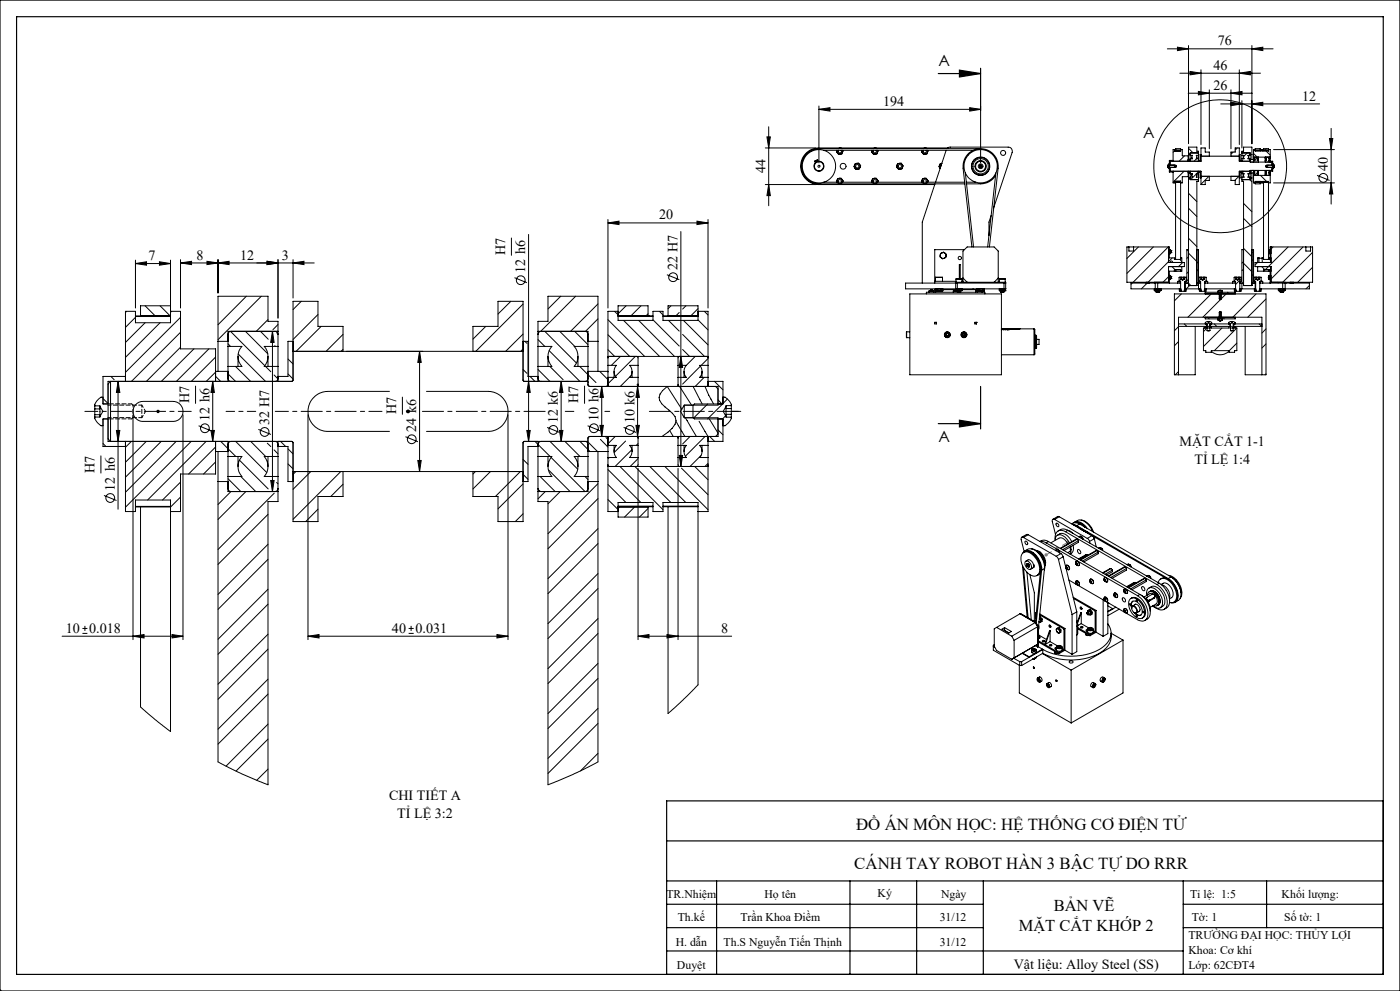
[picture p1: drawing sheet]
<svg xmlns="http://www.w3.org/2000/svg" width="420mm" height="297mm" viewBox="0 0 420 297" stroke-linecap="round" stroke-linejoin="round" font-family="sans-serif">
<defs><g id="words">
<g font-size="5">
<text x="256.9" y="248.7">ĐỒ ÁN MÔN HỌC: HỆ THỐNG CƠ ĐIỆN TỬ</text>
<text x="256.3" y="260.4">CÁNH TAY ROBOT HÀN 3 BẬC TỰ DO RRR</text>
</g>
<g font-size="4.9">
<text x="316.1" y="273">BẢN VẼ</text>
<text x="305.6" y="278.9">MẶT CẮT KHỚP 2</text>
</g>
<g font-size="4.7">
<text x="281.5" y="19.8">A</text>
<text x="343" y="41.3">A</text>
<text x="281.5" y="132.3">A</text>
</g>
<g font-size="4.2">
<text x="365.4" y="13.6">76</text>
<text x="364" y="20.9">46</text>
<text x="364" y="26.9">26</text>
<text x="264.9" y="31.8">194</text>
<text x="390.6" y="30.1">12</text>
<text x="229.6" y="51.9" transform="rotate(-90 229.6 51.9)">44</text>
<text x="398.4" y="51.1" transform="rotate(-90 398.4 51.1)">40</text>
<text x="197.7" y="65.8">20</text>
<text x="44.6" y="77.9">7</text>
<text x="58.9" y="77.8">8</text>
<text x="72.1" y="77.8">12</text>
<text x="84.5" y="77.8">3</text>
<text x="151.5" y="76.5" transform="rotate(-90 151.5 76.5)">H7</text>
<text x="157.6" y="81.8" transform="rotate(-90 157.6 81.8)">12 h6</text>
<text x="203.3" y="80.9" transform="rotate(-90 203.3 80.9)">22 H7</text>
<text x="56.8" y="120.9" transform="rotate(-90 56.8 120.9)">H7</text>
<text x="118.8" y="124.2" transform="rotate(-90 118.8 124.2)">H7</text>
<text x="173.5" y="120.9" transform="rotate(-90 173.5 120.9)">H7</text>
<text x="62.8" y="126.2" transform="rotate(-90 62.8 126.2)">12 h6</text>
<text x="80.7" y="127.3" transform="rotate(-90 80.7 127.3)">32 H7</text>
<text x="124.9" y="129.5" transform="rotate(-90 124.9 129.5)">24 k6</text>
<text x="167.4" y="126.7" transform="rotate(-90 167.4 126.7)">12 k6</text>
<text x="179.5" y="126.2" transform="rotate(-90 179.5 126.2)">10 h6</text>
<text x="190.3" y="126.7" transform="rotate(-90 190.3 126.7)">10 k6</text>
<text x="353.9" y="133.7">MẶT CẮT 1-1</text>
<text x="28.4" y="141.8" transform="rotate(-90 28.4 141.8)">H7</text>
<text x="358.3" y="138.9">TỈ LỆ 1:4</text>
<text x="34.4" y="147.1" transform="rotate(-90 34.4 147.1)">12 h6</text>
<text x="19.7" y="189.7">10</text>
<text x="26.8" y="189.7">0.018</text>
<text x="117.6" y="189.7">40</text>
<text x="124.6" y="189.7">0.031</text>
<text x="216.3" y="189.7">8</text>
<text x="116.7" y="239.8">CHI TIẾT A</text>
<text x="119.2" y="245">TỈ LỆ 3:2</text>
<text x="304.1" y="290.4">Vật liệu: Alloy Steel (SS)</text>
</g>
<g font-size="3.5">
<text x="199.9" y="269">TR.Nhiệm</text>
<text x="229.3" y="269">Họ tên</text>
<text x="263.3" y="268.8">Ký</text>
<text x="282.3" y="269">Ngày</text>
<text x="357" y="269">Tỉ lệ: 1:5</text>
<text x="384.5" y="269">Khối lượng:</text>
<text x="203.3" y="276.1">Th.kế</text>
<text x="222.1" y="276.1">Trần Khoa Điềm</text>
<text x="281.9" y="276.1">31/12</text>
<text x="356.5" y="281.3">TRƯỜNG ĐẠI HỌC: THỦY LỢI</text>
<text x="357.5" y="276.1">Tờ: 1</text>
<text x="385.3" y="276.1">Số tờ: 1</text>
<text x="202.7" y="283.4">H. dẫn</text>
<text x="217.1" y="283.4">Th.S Nguyễn Tiến Thịnh</text>
<text x="281.9" y="283.4">31/12</text>
<text x="356.5" y="285.9">Khoa: Cơ khí</text>
<text x="203.1" y="290.4">Duyệt</text>
<text x="356.5" y="290.4">Lớp: 62CĐT4</text>
</g>
</g></defs>
<g fill="none" stroke="#000" stroke-width=".3">
<path d="M350.2 14.6h31.7M353.2 14.1l3.4 .5-3.4 .6zM356.6 13.6v29.5M375.6 14.6l3.2-.5v1.1zM375.6 13.6v29.5M230.6 38v23.7M245.7 32.8l3.3-.5v1zM245.7 31.8v17M245.7 32.8h48.5M290.9 32.3l3.3 .5-3.3 .5zM294.2 31.8v17M353.9 21.9h24.2"/>
<path d="M356.4 27.9h19.3M357 21.4l3.3 .5-3.3 .5zM359.5 27.4l3.3 .5-3.3 .5zM360.3 20.9v22.4M362.8 26.9v17.7M366.2 31.1h29.7M369.3 30.7l3.3 .4-3.3 .6zM369.3 27.9l3.3-.5v1zM369.3 26.9v17.7M371.8 21.9l3.3-.5v1zM371.8 20.9v22.4M372.6 30.2v14.1"/>
<path d="M375.6 31.1l3.2-.4v1zM399.3 38.5v22.7M229.6 44.3h15.1M229.6 55.3h15.1M230.1 41h1l-.5 3.3zM230.6 55.3l.5 3.3h-1zM245.3 47.9l-.9 .5M245.5 48.3l-.2-.4-.9 .4 .2 .5M247.2 45h44.8M247.2 54.6h42.2M251.1 45l.1 .9-.3-.4zM251.1 54v.6"/>
<path d="M251.1 54l-.1 .6M251.2 45.9l.9 .3M251.2 45.9l.4 .3h.5M251.4 55.1l.2 .2 .5-.1M251.5 55.1l.6 .1M251.5 54.6a.49 .49 0 0 1 .4-.8 .49 .49 0 0 1 .4 .8M251.5 45a.49 .49 0 0 0 .4 .8 .49 .49 0 0 0 .4-.8M251.8 53.4l.8 .4M251.8 53.4l-.7 .6M251.8 53.4h.5l.3 .4M251.8 53.4l-.5 .1-.2 .5M251.8 44.4l.5 .2"/>
<path d="M251.8 44.4l-.3 .2M251.8 44.4h.5l.1 .2M251.8 44.4l-.5 .1M252.3 55.1l-.2 .1M252.6 55.1l-.5 .1M252.6 53.8l.3 .4-.1 .4zM252.7 45.6l-.6 .6M252.7 45.6l-.1 .5-.5 .1M252.8 45l-.1 .6M256.4 49.5l.1 .9M256.4 49.5l-.2 .4 .3 .5M256.5 50.4l.8 .3"/>
<path d="M256.5 50.4l.3 .4 .5-.1M257.1 49l.8 .3M257.1 49l-.7 .5M257.1 49l.5-.1 .3 .4M257.1 49h-.5l-.2 .5M257.9 49.3l.1 .9M257.9 49.3l.3 .4-.2 .5M258 50.2l-.7 .5M258 50.2l-.2 .4-.5 .1M261.6 54v.6M261.6 54l-.1 .6M261.6 45l.1 .9-.3-.4z"/>
<path d="M261.7 45.9l.8 .3M261.7 45.9l.3 .3h.5M261.9 55.1l.1 .2 .5-.1M262 45a.5 .5 0 0 0 .4 .8 .5 .5 0 0 0 .5-.8M262 54.6a.5 .5 0 0 1 .4-.8 .5 .5 0 0 1 .5 .8M262 55.1l.5 .1M262.3 53.4l.8 .4M262.3 53.4l-.7 .6M262.3 53.4h.5l.3 .4M262.3 53.4l-.5 .1-.2 .5M262.3 44.4l.6 .2M262.3 44.4l-.3 .2"/>
<path d="M262.3 44.4h.5l.1 .2M262.3 44.4l-.5 .1M262.9 55.1l-.4 .1M263.1 55.1l-.6 .1M263.1 53.8l.4 .4-.2 .4zM263.2 45.6l-.7 .6M263.2 45.6l-.1 .5-.6 .1M263.3 45l-.1 .6M263.3 45l.2 .2-.3 .4M269.1 49.5l.1 .9M269.1 49.5l-.2 .4 .3 .5M269.2 50.4l.9 .3"/>
<path d="M269.2 50.4l.4 .4 .5-.1M269.8 49l.8 .3M269.8 49l-.7 .5M269.8 49l.5-.1 .3 .4M269.8 49h-.5l-.2 .5M270.6 49.3l.2 .9M270.6 49.3l.3 .4-.1 .5M270.8 50.2l-.7 .5M270.8 50.2l-.3 .4-.4 .1M276.6 45l.2 .9-.4-.4zM276.6 54v.6M276.6 54l-.1 .6"/>
<path d="M276.8 45.9l.8 .3M276.8 45.9l.2 .3h.6M276.9 55.1l.1 .2 .6-.1M277 55.1l.6 .1M277 54.6a.49 .49 0 0 1 .4-.8 .49 .49 0 0 1 .4 .8M277 45a.49 .49 0 0 0 .4 .8 .49 .49 0 0 0 .4-.8M277.3 44.4l.5 .2M277.3 44.4l-.3 .2M277.3 44.4h.5l.2 .2M277.3 53.4l.8 .4M277.3 53.4l-.7 .6M277.3 53.4h.5l.3 .4"/>
<path d="M277.3 53.4l-.5 .1-.2 .5M277.3 44.4l-.5 .1M277.8 55.1l-.2 .1M278.1 55.1l-.5 .1M278.1 53.8l.3 .4-.1 .4zM278.2 45.6l-.6 .6M278.2 45.6l-.1 .5-.5 .1M278.3 45l-.1 .6M280.5 55.1l-3.8 11.5v18.2M281.9 49.5l.1 .9M281.9 49.5l-.2 .4 .3 .5M282 50.4h.1"/>
<path d="M282.1 49h.5l-.7 .5zM282.4 49.4l-.2 .6M283.8 45l-3.1 9.6M284.1 44.6l.8-.5h17.5a1.23 1.23 0 0 1 1.2 1.6l-5.5 16.6M284.3 44.3h-38.6a5.5 5.5 0 0 0-5.5 5.5 5.5 5.5 0 0 0 5.5 5.5h34.7M289.6 51.8l2.5 22.2M289.9 54.6h2.8M293.9 49.7h.5v.3h-.5zM294.2 44.6h-48.5a5.3 5.3 0 0 0-5.3 5.2 5.3 5.3 0 0 0 5.3 5.3h43.8M298.7 52.6a5.3 5.3 0 0 1-4.5 2.5h-4.3M298.8 51.8l-2.5 22.2M350.4 50.1h.3"/>
<path d="M350.4 50h.3M350.4 49.6h.3M350.4 49.7h.3M350.7 50.1h.1M350.7 49.6h.1M350.7 49.6v.5M350.8 49.1l-.4 .4v.7l.4 .3M350.8 49.4v.1M350.8 49.5h1.5l-.1 .7h-1.4v1.4h1.1M350.8 50.2h.1M351 51.2l.2 .1M351.2 48.3l-.2 .2"/>
<path d="M351.9 51.3v3.5h.5v-.5h1.8v23.4h-1.9v-.4h-1.7M351.9 48.1h-1.1v1.4M352.4 45.1l-.5 .5M352.4 45h1.8M352.4 54.6h1.8M352.7 45h.1M352.7 45v-.4h1.5v.8h-1.8v-.6h-.5v3.5M352.7 54.6v23.1M352.7 49.5v.6M352.7 50.1h-1.7v1.2h9.3M352.7 49.5l.2 .3-.2 .3M354.2 44.8h.5v1.9h1.7v1.6"/>
<path d="M355.2 51.3l-3.3 3.3M355.4 46.7l-1.7 1.6M356.4 51.3v1.6h-1.7v1.9h-.5M356.4 51.8h.6M356.4 47.8h.6M356.5 47.8l-.1 .1M356.6 57.9l2.5 2.5M356.6 44.4l1.3 1.4M356.6 46.3v1.5M356.6 51.8v1.5M356.6 53.3v32.3h2.5v-31.3h.5v-.5M356.6 46.3h.4"/>
<path d="M356.6 53.3h.4M357 48.2l.2 .1M357 46.6h.8l-.3 .5 .3 .5h-.8M357 52.1h.8l-.3 .5 .3 .5h-.8M357 52.1v1M357 46.6v1M357 47.6v.7M357 51.3v.8M357 53.1v.7h2.6M357.2 45.8l-.2 .2M357.2 51.3l-.2 .2M357.5 47.1v.5"/>
<path d="M357.5 52.1v.5M358.9 52.1l-1.7 1.7-.2-.1M359 47.6l-.8 .7M359.1 52.1v.5M359.1 47.1v.5M359.4 51.3l.2 .2M359.4 45.8l.2 .2M359.6 48.2l-.2 .1M359.6 52.1v1M359.6 46.6v1M359.6 46.6h-.7l.2 .4-.2 .6h.7M359.6 53.7l-.2 .1"/>
<path d="M359.6 52.1h-.7l.2 .4-.2 .6h.7M359.6 45.8v.2M359.6 53.7v.1M359.6 45.8v-.5h-.5v-1.2h-2.5v2.2M359.6 51.6h.4v1.7h.3M359.6 46v.6M359.6 47.6v.7M359.6 51.3v.8M359.6 53.1v.6M359.6 45.8h-2.6v.8M359.7 51.3l-.7 .8M360.2 46.3l-.2 .2"/>
<path d="M360.2 51.3l.1 .1M360.3 48.3h-9.3v1.2h1.7M360.3 51.3v.1M360.3 53l-.3 .2M360.3 48.3h-.1M360.3 51.4v3.9h1.3v-1.2h1.2v-1.3M360.3 46.3h-.3v1.8h-.4M362.7 52.8l-2.4 2.4M362.8 46.8v-1.2h-1.2v-1.3h-1.3v4M369.3 46.8v-1.2h1.3v-1.3h1.2l.1 4M370 45.6l-.7 .6M371.2 44.3l-.6 .7"/>
<path d="M371.7 52.8l-1.3 1.3M371.8 51.4v3.9h-1.2v-1.2h-1.3v-1.3M371.8 46.3h.2v1.8h.6M371.8 52.8h-11.5M371.8 46.8h-11.5M371.9 51.3l-.1 .1M371.9 51.3h3.1M371.9 48.3h3.1M372 47.9l-.1 .4M372 52.5l-.2 .2M372.6 48.2l.1 .1M372.6 46.6h.6l-.1 .4 .1 .6h-.6"/>
<path d="M372.6 53.7l.1 .1M372.6 52.1h.6l-.1 .4 .1 .6h-.6M372.6 52.1v1M372.6 46.6v1M372.6 45.8v.2M372.6 53.7v.1M372.6 45.8v-.5h.5v-1.2h2.5v2.2M372.6 46v.6M372.6 47.6v.7M372.6 51.3v.8M372.6 53.1v.6M372.6 51.6h-.6v1.7h-.2"/>
<path d="M372.6 45.8h2.4v.8M372.7 45.8l-.1 .2M372.7 51.3l-.1 .2M373.1 47.1v.5M373.1 52.1v.5M373.2 51.3l-.6 .7M374.2 45.8l-1.1 1.2M374.5 52.1v.5M374.5 47.1v.5M374.9 51.3l.1 .2M374.9 45.8l.1 .2M375 48.5l.1 .1"/>
<path d="M375 48.2l-.1 .1M375 53.7l-.1 .1 .7 .7M375 46.6h-.6l.1 .4-.1 .6h.6M375 52.1v1M375 46.6v1M375 52.1h-.6l.1 .4-.1 .6h.6M375 46.3h.6M375 53.3h.6M375 51.8h1.1M375 47.8h1.1M375 47.6v.9M375 51.1v1"/>
<path d="M375 53.1v.7h-2.4M375.1 51.1h-.1M375.1 48.6h6.5v.9h-1.7M375.6 51.8v1.5M375.6 46.3v1.5M375.6 53.3v32.3h-2.5v-31.3h-.5v-.5M375.7 51.1l-.7 .6M376 51.1h.1M376.1 46l1.1 1.1M376.1 48.5v.1M376.1 51.1h.1M376.1 47.5v.3"/>
<path d="M376.1 51.8v.3M376.1 51.5h.4v.6h-.4M376.1 47.5h.4v.6h-.4M376.1 52.1v2.7h.5M376.1 47.8v.7M376.1 51.1v.7M376.1 52.6h4.9M376.1 47.1h4.9M376.3 47.8l-.4 .8M376.3 51.5v.3M376.6 44.8h-.5v2.7M376.6 45h1.7"/>
<path d="M377.3 51.7l-.9 .9M377.3 51.5v.3M377.3 47.8v.3M377.4 47.1l-1 1M377.5 47.1v.4M377.5 51.1h.1M377.5 51.4v.1M377.5 52.1v.5M377.5 47.5v.6M377.5 51.5v.6M377.5 51.5h-.3v.6h.3M377.5 47.5h-.3v.6h.3"/>
<path d="M377.5 48.5v.1M377.5 48.1v.4M377.5 51.1v.4M378.1 45h.1M378.1 45v-.4h-1.5v.7h1.7v-.5h.5v.5h1.7v-.7h-1.4v.4M378.1 54.6v.5h-1.5v-.7h1.7v.4h.5v-.4h1.7v23.3M378.1 52.6l1.8 1.8M378.3 54.6h-1.7M378.8 45h1.7M378.8 54.6h1.7M379.1 45h.1M379.1 54.6v23.1h1.8"/>
<path d="M379.6 48.5v.1M379.6 47.5h.4v.6h-.4M379.6 52.1v.5M379.6 51.5h.4v.6h-.4M379.6 51.1h.1M379.6 47.5v.6M379.6 51.5v.6M379.6 48.1v.4M379.6 51.1v.4M379.6 47.1v.4M379.8 45.3l1.3 1.2M379.9 49.5v.6"/>
<path d="M379.9 50.1h1.7v1h-6.5M379.9 49.5l-.2 .3 .2 .3M379.9 47.8v.3M379.9 51.5v.3M379.9 44.6l-.5 .4M380.5 44.8h.6v2.7M380.8 51.5v.3M380.8 47.8v.3M380.9 48.1l-.5 .5M381 51.1h.1M381.1 52.4l-.2 .2M381.1 48.5l-.1 .1"/>
<path d="M381.1 47.5h-.5v.6h.5M381.1 51.5h-.5v.6h.5M381.1 47.5v.6M381.1 51.5v.6M381.1 52.1v2.7h-.6M381.1 48.3h.7v1.2M381.1 48.1v.5M381.1 51.1v.4M381.4 48.6l.2 .1M381.6 50.9l-.2 .2M381.8 50.2h.1M381.8 49.4h.1"/>
<path d="M381.8 49.1l.4 .4v.7l-.4 .3M381.8 49.5h-1.5l.1 .7h1.4v1.1h-.7M382 49.6v.5M382 49.6h.1M382 50.1h.1M382 50.1h.2M382 49.7h.2M382 50h.2M382.1 44.8h18.2M382.1 54.8h18.2M382.2 49.5l-.2 .1M395.1 52.6l3.8 1.5"/>
<path d="M398.9 41.5h.9l-.5 3.3zM399.3 54.8l.5 3.3h-.9zM40.6 79l3.4-.5v1zM40.6 78v14.3M40.6 79h10.6M47.8 78.5l3.4 .5-3.4 .5zM51.2 78v18.7h-10.6v-3.4h-3v21M54.2 78.8l3.3-.5v1zM54.2 77.8v14.5M62.1 78.3l3.3 .5-3.3 .5zM65.4 78.8l3.3-.5v1zM65.4 77.8v10"/>
<path d="M80.1 78.3l3.3 .5-3.3 .5zM83.4 77.8v17.5M87.9 78.8l3.3-.5v1zM87.9 77.8v11.5M94.3 78.8h-40.1M153.4 71.3v5.2M158.6 70.3v62M182.4 66.8l3.3-.5v1zM182.4 65.8v26.5M182.4 66.8h30M204.3 69.4v70.4M209.1 66.3l3.3 .5-3.3 .5z"/>
<path d="M212.4 65.8v26.5M282.1 76.5l.3 .8M282.1 76.5l-.1 .5 .4 .3M282.4 77.3l.9 .1M282.4 77.3l.4 .3 .5-.2M282.6 75.8l-.5 .7M282.6 75.8l.9 .1M282.6 75.8l.5-.2 .4 .3M282.6 75.8l-.4 .1-.1 .6M283.5 75.9l.3 .8M283.5 75.9l.4 .3-.1 .5M283.8 76.7l-.5 .7"/>
<path d="M283.8 76.7l-.1 .5-.4 .2M289.3 74.8h-8.9v10M291.6 74l-2.7-23.6a5.3 5.3 0 0 1 5.3-5.9 5.3 5.3 0 0 1 5.2 5.9l-2.6 23.6M297.4 64.6l-.7 2v4M338.7 74v1.2h1.4v-1.2M341.5 74l-3.4 3.5M346 74l-7.9 7.9M350.5 74l-10.6 10.6M350.6 74v4.7h4.7v1.2h-4.7v4.7h-12.5v-10.6h12.7v1.9M350.6 75.9h.2M350.8 75.9v1.4M350.8 74.8h.3"/>
<path d="M350.8 76h.3M351 78.7a.41 .41 0 0 1 .5-.5 .41 .41 0 0 1 .4 .5M351.1 74.8h.1M351.1 76h.1M351.1 74.8v1.2M351.1 74.8l.2 .3M351.3 75.7l-.2 .3M351.3 75.7h.1M351.3 75.1h.1M351.3 75.1v.2M351.3 75.3v.2M351.3 75.5h.1"/>
<path d="M351.3 75.3h.1M351.3 75.5v.2M351.6 79.9l.9 .9M351.7 77.3l-7.3 7.3M353.9 77.7l.6 .7M354.2 77.3h.3v1.4M354.5 79.9v1.4h-1.8v-.5M354.8 78.7l-1.2 1.2M356.4 74.8l-.3 .4M356.6 75.9l2.5 2.5M356.6 62.4l2.5 2.5M356.6 71.4l2.5 2.5"/>
<path d="M356.6 76.9l-.5 .5M356.6 74.8h-.5v9.5h-.7v2.9M359.1 74.8h.5v9.5h.6v2.9M359.6 78.4l-.5 .5M373.1 78.9l2.5 2.5M373.1 65.4l2.5 2.5M373.1 74.4l2.5 2.5M373.1 61l2.5 2.5M373.1 78.4l-.5 .5M373.1 74.8h-.5v9.5h-.7v2.9M375.6 74.8h.5v9.5l.6 .1v2.8M376.1 75.4l-.5 .5"/>
<path d="M376.1 77.6l-.5 .5M377.3 78.7l-.8 .7M377.3 78.7h.1M377.3 79.9v1.4h3.2v-.5M377.7 77.3h1M377.7 78.7h.1M377.7 77.3v1.4M377.7 77.3h-.4v1.4M378.5 79.9l.9 .9M378.7 78.7h.1M379.1 77.3h-.5l.1 1.4M380.5 75.7l.2 .3"/>
<path d="M380.7 76h.1M380.7 74.8l-.2 .3M380.7 74.8v1.2M380.8 74.8h-.1M380.8 74.8v1.2M380.8 74.8h.2M380.8 76h.2M380.9 77.7l.4 .5M381 75.9v1.4M381 75.9h.3M381.3 74v4.7h-4.8v1.2h4.8v4.7h12.5v-10.6h-12.8v1.9M381.3 77.3h-.4v.4"/>
<path d="M381.9 74l-.6 .6M386.4 74l-7.3 7.3M390.9 74l-9.6 9.6M391.8 74v1.2h1.4v-1.2M393.8 75.6l-9 9M38 93.3l-.4 .3M40.6 94.7h10.6M40.6 94.9h10.6M40.6 95.1l-3 3M43.5 96.7l-5.9 5.9M43.5 91.6l3 3M48 96.7l-10.4 10.4"/>
<path d="M48 91.6l3 3M51.2 93.3h3v11.3h10.5v9.7M51.2 91.6h-9v3.1M51.4 93.3l-.2 .3M54.2 95.1l-16.6 16.5M54.2 99.6l-14.8 14.7M69.1 99.3l10.3 10.3M69.3 99.3a.9 .9 0 0 0-.9 .9M73.6 99.3l6.7 6.7M73.9 88.8l-8.5 8.5M78.1 99.3l2.4 2.4M78.4 88.8l-13 13"/>
<path d="M80.4 95.8l-3.5 3.5M81.7 99.3l.5 3.3h-1zM81.7 99.3v48M82.5 99.3a.9 .9 0 0 1 .9 .9M83 99.7l.4 .4M83.4 97.3l-1.5 1.5M83.5 99.3h-15.1v4.5M90.4 90.3l-2.5 2.5M95.4 94.3l-7.5 7.4M96.3 97.8l-7.5 7.5M145.7 97.8l-3.8 3.8M153.2 90.3l-3.8 3.8"/>
<path d="M154.3 83.2l3.8 1.5M156.9 91.1l-14.2 14.2M161.4 99.3v.9M161.4 99.3h15v4.5M161.4 99.3v-3h3v-7.5h15v13.5M162.3 99.3a.97 .97 0 0 0-.9 .9M163.4 99.3l9.5 9.5M167.9 99.3l4.5 4.5M168.2 88.8l-3.8 3.8M172.4 99.3l4 4M172.7 88.8l-10.5 10.5M175.5 99.3a.9 .9 0 0 1 .9 .9"/>
<path d="M179.4 91.1l-8.2 8.2M179.4 95.6l-3.8 3.7M182.4 95.8l11 11M184.4 93.3l1 1M185.4 93.3h-3v13.5M185.4 94.6h10.5M185.4 94.9h10.5M187.1 96l10.8 10.8M187.8 91.6l-2.4 2.4M191.6 96l10.8 10.8M192.3 91.6l-3 3M194.4 94.6h.1"/>
<path d="M194.4 94.6v-3h-9v4.4h10.5v-2.7h3v2.7h10.5v-4.4h-9v3M194.4 94l-.6 .6M195.9 95.8l7.9 7.9M197.8 93.3l1.1 1.1M198.9 94.6h10.5M198.9 94.9h10.5M200.1 82.3l3.7 1.5M200.4 94.6h.1M200.6 96l3.2 3.2M201.3 91.6l-.9 .9M203.8 93.7l-1 .9M205 96l7.4 7.4"/>
<path d="M205.8 91.6l-1 1M209.4 93.3h3v13.5M209.4 92.5l-2.1 2.1M209.4 95.9l3 3M211.3 93.3l1.1 1.1M271.7 84.8h15v1.8h-15zM272 99.4v1.8M272 99.4h.9M272.9 88.1h27.5v24.2h-27.5zM278.7 87.2h1.4M278.7 87.2v.4M278.8 87.2h-.1"/>
<path d="M278.8 87.2h1.3M279.3 87l-.5 .2M279.3 87h.1M279.3 87h-.1M279.5 87h.1M279.5 87h-.2M279.6 87l.5 .2M279.6 87h.1M280.1 87.2h.1M280.1 87.2v.4M280.4 96.6h.6v.5h-.6zM280.4 84.3h6.4"/>
<path d="M280.5 87.2h.3M280.5 86.7h.6M280.5 87.2h.2M280.5 86.7v.5M280.6 83.1h2.2M280.6 83.1v1.2M280.7 87.2h.1M280.7 87.2v.4M280.7 86.6l-.2 .1M280.8 87.2h.9M281.1 86.7h1.2M281.1 87.2h.6"/>
<path d="M281.1 87.2h1.2M281.1 86.7v.5M281.1 87.2h-.3M281.7 87.2h.8M282.3 87.2h.2M282.3 86.7h.6M282.3 87.2h-.6M282.3 86.7v.5M282.7 86.6l.2 .1M282.8 83.1v1.2M282.9 86.8h3.9M282.9 87.2h-.4"/>
<path d="M282.9 86.7v.5M286 87.2h1.2M286 87.2v.4M286 87.2h.1M286 87.2h1.2v.3M286.3 87l-.3 .2M286.3 87h.1M286.6 87h-.3M286.6 87h.1M286.6 87h.2M286.8 87h.1M286.8 83.6h1.8"/>
<path d="M286.8 87.1h.4M286.8 86.6h.9M286.8 86.6h.1M286.8 83.6v1M286.8 86.6v.5M287.2 87.5h1M287.2 87.5l.1 .1M287.2 84.8v1.8M287.2 87.1h.9M287.3 87.6h-9.4v.5M287.3 87.6h.8M287.7 87.1h.4"/>
<path d="M287.7 86.6h.9M287.7 86.6v.5M287.7 87.1h-.5M287.8 83.6v-4.3h.3v4.3M288.1 87.6h7.4v.5M288.2 87.5l-.1 .1M288.2 87.1v.4M288.6 86.8h4.1v.8M288.6 87.1h-.5M288.6 86.6h.1M288.6 83.6v1M288.6 86.6v.5"/>
<path d="M288.6 84.3h.3M288.9 83.3l1.3 1.3M288.9 84.6v-9.4l1.3-1.2h8l1.3 1.2v9.4M291.9 86.6v.2M292.5 96.6h.4v.5h-.4zM292.9 96.7v.4M292.9 96.7h.1M292.9 96.6v.1M292.9 96.6h.1M293 87.2h.3M293 86.7h.6M293 86.7v.5"/>
<path d="M293.2 86.6l-.2 .1M293.2 87.2v.4M293.3 87.2h.9M293.6 87.2l1.1 .1M293.6 86.7h1.1M293.6 87.2h.6M293.6 86.7v.5M293.6 87.2h-.3M294.2 87.2h.9M294.6 87.3v.3M294.7 86.7h.6M294.7 87.2h.4"/>
<path d="M294.7 87.2h-.5M294.7 86.7v.5M294.8 87.2l-.1 .1M295.2 86.6l.1 .1M295.3 87.2h-.2M295.3 86.7v.5M299.5 83.3l-1.3 1.3M299.8 87.1h.4M299.8 86.6h.9M299.8 87.1h.1M299.8 86.6v.5M299.8 83.6h1.8"/>
<path d="M299.8 86.6h.1M299.8 83.6v1M300.2 87.5h1M300.2 87.1v.4M300.2 87.1h.9M300.4 98.6h.1M300.4 98.7l.1 .1M300.4 98.7v.1M300.4 98.7h.1M300.4 98.5h.1M300.4 98.8h.2M300.5 98.5h.2"/>
<path d="M300.5 98.5h.1M300.5 98.5v.1M300.5 98.8h.1M300.6 98.8h.1M300.6 98.5h1.1M300.7 87.1h.4M300.7 86.6h.9M300.7 86.6v.5M300.7 87.1h-.5M300.7 98.6h-.2M300.7 98.5v.1M300.8 98.6h.2"/>
<path d="M300.8 98.5h.2M300.8 98.5h.1M300.9 98.5h.1M300.9 98.7l.1 .1M300.9 98.7h.1M301 98.8h.2M301 98.7h.2M301 98.5v.1M301 98.5h.1M301 98.7v.1M301.1 87.1h.5M301.1 98.5l-.1 .1"/>
<path d="M301.1 98.5h.1M301.2 98.7h-.2M301.2 98.7h.1M301.2 98.8h.1M301.2 98.6h.1M301.2 98.6l-.2 .1M301.2 98.6l-.3 .1M301.2 98.6h.2M301.2 84.8v1.8M301.2 87.1v.4M301.2 98.5h.2M301.2 98.5h.1"/>
<path d="M301.2 98.5v.2M301.3 98.5h.1M301.3 98.6l-.1 .1M301.3 98.6h.1M301.4 98.7l-.2 .1M301.4 98.5v.1M301.4 98.5h.2M301.4 98.7h-.2M301.5 98.5h.1M301.5 98.7l.2 .1M301.6 87.1h.1M301.6 86.6h.1"/>
<path d="M301.6 98.7h-.1M301.6 98.7h.3zM301.6 98.7h.1M301.6 83.6v1M301.6 86.6v.5M301.6 87.1h-.5M301.6 98.5l-.2 .1M301.6 98.5h.1M301.7 98.6h.2M301.7 98.5h.2M301.7 98.5v.1M301.7 98.8h.1"/>
<path d="M301.7 98.7h.2M301.7 84.8h-15.1v-.2h15.1v2h-15M301.9 98.6h.1M301.9 98.7h.1M301.9 98.8h-.2M301.9 98.5v.1M301.9 98.5h.1M301.9 98.7l.3 .1M302 98.5h1.1M302 98.6h.1M302 98.5v.1M302 98.5h.1"/>
<path d="M302.2 98.8h.1M302.2 98.7h.1M302.2 98.7h-.2M302.3 98.8h-.1M302.3 98.7v.1M302.3 98.7h-.4M302.3 98.7h.1M302.3 98.7h-.1M302.3 98.8h.1M302.3 98.5l.1 .1M302.4 98.8h.1M302.5 98.7h.1"/>
<path d="M302.5 98.7v.1M302.6 98.8h.1M302.6 98.7v.1M302.6 98.7l.1 .1M302.6 98.7l-.2 .1M302.6 98.7h.1M302.6 98.7h.2M302.7 98.7h.1M302.7 98.6h.1M302.7 98.5v.1M302.7 98.8h.1M302.8 98.7h.1"/>
<path d="M302.8 98.7h-.1M302.8 98.6h.1M302.8 98.5v.1M302.8 98.8h-.1M302.8 98.7l-.1 .1M302.8 98.7v.1M303.1 98.5l-.2 .1h.2M303.1 98.6h.1M303.1 98.5v.1M303.1 98.5h.1M303.2 98.5h.3M303.2 98.6h.1"/>
<path d="M303.2 98.5v.1M303.2 98.5h.1M303.3 98.5v.1M303.3 98.6h.1M303.3 98.5h.1M303.4 98.5h.1M303.4 98.5l-.1 .1M303.5 98.6h.2M303.5 98.5h.2M303.5 98.5h.1M303.7 98.5v.1M303.7 98.5h.1"/>
<path d="M303.8 98.5h.1M303.8 98.5h.7M303.9 98.5l.1 .1M303.9 98.5h.1M304 98.5h.1M304 98.5v.1M304.1 98.5h.1M304.1 98.6h-.1M304.2 98.5h.1M304.3 98.5h.1M304.3 98.5v.1M304.4 98.6h.2"/>
<path d="M304.4 98.5h.2M304.4 98.5h.1M304.6 98.6h.2M304.6 98.5v.1M304.6 98.5h.2M304.7 98.5h.3M304.8 98.6h.1M304.8 98.5v.1M304.8 98.5h.1M304.9 98.5h.1M304.9 98.5v.1M304.9 98.6h.2"/>
<path d="M304.9 98.5h.2M305.1 98.5v.1M305.1 98.5h.2M305.1 98.5h.1M305.2 98.5l5 .1M305.3 98.6h-.2M305.3 98.5v.1M305.4 98.5h.1M305.4 98.6h.1M305.4 98.5v.1M305.5 98.6h.2M305.5 98.5h.2"/>
<path d="M305.5 98.5h.1M305.6 98.5h.1M305.7 98.5v.1M305.7 98.5h.2M305.8 98.5h.1M305.9 98.5l-.2 .1M305.9 98.5h.1M310.2 98.6l.2 .1v7.5l-.2 .1M310.2 98.6v7.7M339.7 84.8l-.4 .4M343.8 84.6v.2M344.2 84.8l-1.8 1.8"/>
<path d="M344.8 84.6v.2M346.3 87.1h.2M346.3 86.6h.5M346.3 86.6v.5M346.3 84.6v.2M346.4 86.6h-.1M346.5 87.1h.8M346.6 86.6h.7M346.6 84.8v1.8M346.8 87.5h1M346.8 86.6v.9M347.3 86.6h-.5"/>
<path d="M347.3 87.1h.8M347.3 86.6h.5M347.3 86.6h6.9v.6M347.3 84.8v1.8M347.8 86.6h.5M347.8 86.6v.9M348.2 86.6h.1M348.3 87.1h-.2M348.3 86.6v.5M350.6 82.9l-1.7 1.7M350.6 83.4l.2 .2M350.6 81.3h1.7v-.5h1.9v.5"/>
<path d="M350.6 82.7h.2M350.8 81.3v1.4M350.8 82.5h.3M350.8 83.8h.3M350.8 82.7v2.1M351.1 82.5v.1M351.1 83.8h.1M351.1 82.5v1.3M351.1 82.6l.2 .3M351.1 82.6v1.2M351.3 83.5l-.2 .3M351.3 83.5h.1"/>
<path d="M351.3 82.9h.1M351.3 82.9v.2M351.3 83.1v.2M351.3 83.3h.1M351.3 83.1h.1M351.3 83.3v.2M352.3 81.1l-.1 .2M352.7 81l.3 .3M353.3 84.8v-.5h.9v2.9M353.6 97.9l-1.3 1.2M353.6 97.1h8.5l.1 1.2h.8M353.6 97.8h8.6"/>
<path d="M353.7 84.3l-.4 .4M353.7 84.3l.1-1.2h2l.1 1.2-.3 .4M353.8 86.6l.5 .5M353.8 86.6v.6h.4M354 84.8h.2M354 84.8h-14.7v1.8h7.3M354 84.3v.5M354.2 87.2h.1M354.2 87.2h1.2M354.2 83.1v.6M354.2 83.7h.1M354.3 83.7l-.6 .5"/>
<path d="M354.3 83.7h1M354.3 83.7l.5 .3 .5-.3M354.4 88.1l-2.1 2.1M354.5 83.1v.6M355.1 83.1v.6M355.3 97.1l.8 .7M355.4 83.1l-.1 .6M355.4 87l-.3 .3M355.4 87.2h.1M355.6 84.8h.1M355.6 84.8h1M355.6 84.3v2.3"/>
<path d="M355.8 86.6v.6h-.4M356.6 84.9l.7 .7M356.6 81.4l-.5 .5M356.6 83.7l-.5 .5M356.9 85.6l-1 1M359.1 84.8h.9M359.6 80.7l-.5 .5M359.6 86.6h.2M359.6 86.6h-4.2v.6M359.6 84.8v1.8M359.7 84.3l.1-1.2h2l.1 1.2M359.8 86.6h.5l-.1 .6"/>
<path d="M359.8 86.6v.6h.4M360 84.7l-.1 .1M360 84.8h.2M360 84.3v.5M360.2 87.2h.1M360.2 87.2h1.2M360.2 83.1l.1 .6M360.3 83.7h1M360.3 83.7l.5 .3 .5-.3M360.5 83.1v.6M361.1 83.1v.6M361.3 83.7h.1"/>
<path d="M361.4 83.1v.6M361.4 87.2h.1M361.4 84.8h.2M361.4 87.2v-.6h9.3v.6M361.6 84.8h9M361.6 84.3v.5M361.6 95.1v.5h4.2M361.7 98.1l-.3 .2M361.7 97.8v.5h-.7v6.8h.7v.5h1.7v-.5h5.3v.5h1.7v-.5h.7v-6.8M361.8 86.6v.6h-.4M362 97.1v.7M362.1 98.3l-1.1 1.1"/>
<path d="M362.1 99.1h.9M362.1 97.8v1.3M362.3 95.1l.5 .5M362.3 84.7l-.2 .1M362.3 84.8v-.5h-.9v2.9M362.4 96.3l-.8 .3v.5M362.4 96.4h.3M362.4 96.3v.5h.3v-.5M362.7 96.3l.8 .3v.5M363 97.5l-.8 .8M363 99.1v-2h6.1v2M363 97.8h.1"/>
<path d="M363 97.8h6.1M363.1 97.1v.7M363.4 88.1l-7 7M363.4 97.8v.5h5.3v-.5M363.5 96.9l-.1 .2M364.3 97.1l.7 .7M365.4 95.6v.4l.4 .1M365.8 95.6h.1M365.8 87.6h.1M365.8 87.6h-4.2v.5M365.8 87.6v2h.5v-2M365.8 95.6v-2h.5v2"/>
<path d="M365.8 96.1h.1M365.9 93.4h.4M365.9 89.8h.4M365.9 89.8v-1.7h-13.6v24.2h6.3v-14.5M365.9 93.4v1.7h-12.3v17.2M365.9 96.1h.1M365.9 96.1l.3 .1M366 87l-.6 .2v.4M366 87h.1M366 87v.2l.1-.2M366.1 89.8l-5.2 5.3M366.1 87l.6 .2v.4"/>
<path d="M366.2 96.1h.1M366.2 96.1v.1M366.3 89.8v-1.7h13.5v24.2h-6.2v-14.5M366.3 96.1l-.1-.1v.2M366.3 93.4v1.7h12.3v17.2M366.3 94.1l-.5 .5M366.3 95.6h.1M366.3 87.6h.1M366.3 87.6h4.3v.5M366.6 87.1l-.8 .8M366.6 98.3l-5.6 5.6M366.7 95.6v.4l-.4 .1"/>
<path d="M366.8 95.1l.5 .5M367.8 88.1l-1.5 1.6M368.2 87.6l.6 .5M368.8 97.1l.2 .2M369 97.1v.7M369.1 99.1h.9M369.1 97.8h.1M369.1 98.3h.9M369.4 96.3l-.8 .3v.5M369.4 96.4h.3M369.4 96.3v.5h.3v-.5M369.7 96.3l.8 .3v.5"/>
<path d="M369.8 84.8v-.5h.9v2.9M370 97.8h.1M370 97.8h8.6M370.1 97.1v.7M370.2 84.3l.1-1.2h2.1v1.2M370.3 86.6v.6h.4M370.4 98.1l.3 .2M370.4 97.8v.5h.7M370.6 84.8h.1M370.6 84.3v.5M370.6 95.1v.5h-4.3M370.7 87.2h.1"/>
<path d="M370.7 87.2h1.2M370.7 83.1l.1 .6M370.8 83.7h1M370.8 83.7l.5 .3 .5-.3M371 83.1v.6M371.1 98.3l-6.8 6.8M371.6 83.1v.6M371.8 86.7l.5 .4M371.9 83.1l-.1 .6M371.9 87.2h.1M371.9 84.8h.1M372 84.8h1.1"/>
<path d="M372 84.3v.5M372.3 86.6h.3M372.3 86.6h-.5l.1 .6M372.3 86.6v.6h-.4M372.4 83.6l-1.7 1.7M372.6 84.8v1.8M372.6 86.6h4.1l.1 .6M373.1 80.6l-.5 .5M376.1 82.1l-.5 .5M376.1 84.3l-.5 .5h1M376.2 84.3l.1-1.2h2.1v1.2M376.3 86.6l.5 .5"/>
<path d="M376.3 86.6v.6h.4M376.6 84.8h.1M376.6 84.3v2.3M376.7 87.2h.1M376.7 87.2h1.2M376.7 83.1l.1 .6M376.8 87.2h-.1M376.8 83.7h1M376.8 83.7l.5 .3 .5-.3M376.8 88.1l-6.9 7M377 83.1v.6M377.6 83.1v.6"/>
<path d="M377.8 97.1l.7 .7M377.9 83.1l-.1 .6M377.9 87l-.3 .3M377.9 87.2h.1M377.9 84.8h.2M378.1 84.8h14.7v1.8h-8M378.1 84.3v.5M378.3 86.6v.6h-.4M378.6 97.1h-8.6v2M378.8 84.8v-.5h-.9v2.9M379.8 98.6l-1.2 1.2M379.8 89.6l-5.5 5.5"/>
<path d="M380.5 83.5l.2 .3M380.5 83.5h.1M380.5 82.9v.6M380.5 82.9h.1M380.7 83.8h.1M380.7 82.6l-.2 .3M380.7 82.6v1.2M380.8 82.5l-.1 .1M380.8 82.5v1.3M380.8 82.5h.2M380.8 83.8h.2M381 81.3v1.4"/>
<path d="M381 82.7v2.1M381 82.7h.3M381.3 81.3h-.4v-.5h-1.8v.5M383.2 84.6l.3 .2M383.5 87.1h.3M383.5 86.6h.5M383.5 86.6v.5M383.6 86.6h-.1M383.8 87.1h.7M384 86.6h1M384 86.6v.9M384 87.5h1"/>
<path d="M384.5 87.1h.8M384.8 86.6h-6.9v.6M384.8 84.8v1.8M385 86.6v.9M385.4 86.6h.2h-.6M385.5 84.6v.2M385.6 84.8h.1M385.6 87.1h-.3M385.6 84.8v2.3M387 84.6v.2M388 84.6v.2M392.8 85.6l-1 1"/>
<path d="M393.8 80.1l-4.5 4.5M30.9 119h-.6l-.6 .4-1.3 1.8v4.2l1.1 1.5 .8 .7h.6M30.9 119.4l1.5 1.5M32.4 115.1l.8-.8v18l-.8-.8M33.3 112.8l1 1M35.4 114.3l.5 3.3h-1zM35.4 114.3v38.3M37.6 112.8h-6.7v8.3h1.5M54.2 104.1l-10.3 10.2M58.2 104.6l-9.8 9.7M58.7 115.7v5.2M62.7 104.6l-9.8 9.7"/>
<path d="M63.8 114.3v18M63.8 114.3l.5 3.3h-1zM64.7 107l-7.3 7.3M64.7 111.5l-2.8 2.8M64.7 112.8l1.5 1.5M64.7 111.3h3.7M65.4 102.3v9M65.4 102.3h3M68.4 112l2.3 2.3M68.4 103l.7 .8M68.4 113.4a.85 .85 0 0 0 .9 .9M68.4 103.8h4.2a4.4 4.4 0 0 0 0 6h-4.2"/>
<path d="M68.4 103.8v6M68.4 109.8v4.5M70.7 109.8l4.5 4.5M71.4 106.8v3M71.5 106.1l8.2 8.2M79.7 109.8l1.5 1.6M80.4 106.8v3M82.2 112.4l1.2 1.2M82.4 103.6l.2 .2M83.4 113.4a.85 .85 0 0 1-.9 .9M83.4 103.8v6M83.4 103.8h-4.1a4.5 4.5 0 0 1 0 6h4.1"/>
<path d="M83.4 100.2v-3.9h-3v-7.5h-15v13.5M83.4 100.2v3.6M83.4 109.8v4.5M86.4 112.1l1.5 1.5M86.4 107.6l1.5 1.5M87.9 102.3h-1.5v10.5h-3M87.9 113.8l-.4 .5M102.9 105.3v-7.5h-7.5v-7.5h-7.5v23.7l-.3 .3h-55.2v18h55.2l.3 .3v23.7h7.5v-7.5h7.5v-7.5M102.9 100.2l-5.1 5.1M102.9 104.7l-.6 .6M116.8 117.3h-18.4a6 6 0 0 0-6 6 6 6 0 0 0 6 6h18.4M120.7 119v5.2"/>
<path d="M125.9 105.3l.5 3.3h-1.1zM125.9 105.3v36M128 117.3h18.4a6 6 0 0 1 6 6 6 6 0 0 1-6 6h-18.4M141.9 105.3v-7.5h7.5v-7.5h7.5v23.7l.3 .3h19.2M156.9 113.8l.1 .4 .3 .1M156.9 105.3h-69M156.9 102.3h1.5v10.5h3M156.9 104.6l-.7 .7M156.9 100.1l-5.2 5.2M156.9 110.7l1.2 1.2M157.4 102.3l.7 .6M158.6 114.3l.5 3.3h-1.1z"/>
<path d="M159.1 112.9l1.4 1.4M161.4 113.4a.9 .9 0 0 0 .9 .9M161.4 103.8h4.2a4.4 4.4 0 0 0 0 6h-4.2M161.4 103.8v6M161.4 100.2v3.6M161.4 109.8v4.5M161.4 110.7l3.6 3.6M161.4 101.8l2 2M164.4 106.8v3M164.7 105.1l9.3 9.2M165 109.8l3.9 4M168.3 114.3v18"/>
<path d="M168.3 114.3l.6 3.3h-1zM173.4 106.8v3M173.9 109.8l4.9 4.8M175.4 115.7v5.2M176.4 113.4a.85 .85 0 0 1-.9 .9M176.4 103.8h-4.1a4.5 4.5 0 0 1 0 6h4.1M176.4 103.8v6M176.4 102.3h3M176.4 111.3h6M176.4 115.4l.4 .4M176.4 109.8v5.6M176.4 114.5l.1 .1"/>
<path d="M176.8 115.8h38.6v5.6h-10.1M179.4 102.3v9M179.9 111.3l2.5 2.5M180.5 115.8v15M180.5 115.8l.5 3.3h-1zM182.2 111.3l.2 .2M182.4 115.4v.4M182.4 106.8v.4M182.4 109.5v1.8M182.4 109.5h2.5a2.75 2.75 0 0 0 0 3.6h-2.5M182.4 115.4l.4 .4M182.4 107.2v2.3"/>
<path d="M182.4 111.3v4.1M182.4 115.4l-.4 .4M182.4 106.8h30M182.4 104.8l2 2M182.4 100.3l6.5 6.5M182.8 106.8l-.4 .4M184.2 111.3v1.8M184.3 113.1l-1.9 1.9M186.1 106.8l-2.7 2.7M189.2 112.7l-3.1 3.1M189.6 111.3v1.8M190.6 106.8l-6 6"/>
<path d="M191 106.8l.4 .4v2.3M191.3 115.8v15M191.3 115.8l.5 3.3h-1zM191.4 109.5v3.6M191.4 109.5h-2.5a2.65 2.65 0 0 1 0 3.6h2.5M191.4 115.4l-.4 .4M191.4 115.4v.4M191.4 113.1v2.3M191.4 115l-.3 .3M203.4 115.4l4.1 6M203.4 115.4v.4M203.4 109.5v3.6"/>
<path d="M203.4 113.1v2.3M203.4 109.5h2.5M203.9 106.8l-.5 .4v2.3M204.3 106.8l.5 3.3h-1zM204.8 104.7l2.1 2.1M204.8 100.2l6.5 6.6M205.2 111.3v1.8M205.9 109.5a2.75 2.75 0 0 0 0 3.6h-2.5M207.9 115.8l2.7 5.3M208.6 106.8l-2.7 2.7M210.1 109.7l-5.3 5.4M210.6 111.3v1.8"/>
<path d="M211.2 113.1l-2.6 2.7M211.5 115.8l2.6 5.3M211.9 106.8l.5 .4M212.4 106.8v.4M212.4 115.4l-.5 .4M212.4 109.5h-2.5a2.65 2.65 0 0 1 0 3.6h2.5M212.4 109.5v3.6M212.4 107.2v2.3M212.4 113.1v2.7M212.4 114.3h4.5v6.8h-8.6l-.4 .4v3.6l.4 .5h8.6v6.7h-4.5M212.4 107.5l-2 2M214.3 114.3l2.6 2.5"/>
<path d="M214.7 115.8l.7 .8M215.4 119.8l1.2 1.3M216.9 119h.6l.6 .4 1.3 1.8v4.2l-1.1 1.5-.8 .7h-.6M218.2 119.6l-5.9 6M272 101.2h.9M283.8 100.1l.4-.2 .4 .2v.4l-.4 .3-.4-.3zM288.8 100.1l.4-.2 .4 .2v.4l-.4 .3-.4-.3zM300.4 106.3h9.8M310.4 104.5h.3M310.4 100.5h.3M310.7 100.5l.3 .2v3.5l-.3 .3M310.7 100.5v4"/>
<path d="M311 101.7h.7v1.5h-.7M353.6 111.4l-1 .9M353.6 102.4l-1.3 1.2M368.7 105.2a3.8 3.8 0 0 1-5.3 .1M371.1 102.8l-2.4 2.4M379.8 112l-.3 .3M379.8 103.1l-1.2 1.2M28.4 121.6h1.6v.2M28.4 124.3h1.6M28.4 122.6h1.6M30 121.8v3M30 124.8v.2h-1.6"/>
<path d="M30 121.8l.9 1.5-.9 1.5M30.3 136.6v5.2M30.9 120.9l.1 .2M30.9 132.9l.9 .9M31 125.6l-.1 .1M32.4 125.6h-1.5v8.2h6.7M34.9 129h1l-.5 3.3zM37.6 132.3v21h3v-3.4h10.6v69.3l-4.6-3.5-4.4-3.8v-60M39.4 132.3l-1.8 1.8M39.9 124.3v67.4M40.5 121.5l.8-.7 1.1-.5h9.5a3 3 0 0 1 3 3 3 3 0 0 1-3 3h-9a2.98 2.98 0 0 1-2.7-1.7 2.98 2.98 0 0 1 .3-3.1zM43.9 132.3l-6.3 6.2"/>
<path d="M46.9 123.3h1M47.1 122.9l.7 .7M47.4 122.8v1M47.8 122.9l-.7 .7M48.4 132.3l-10.8 10.7M52.8 132.3l-15.2 15.2M54.9 124.3v67.4M57.4 132.3l-19.8 19.7M59.6 127.6l3.7 1.5M61.8 132.3l-17.5 17.6M63.3 129h1l-.5 3.3zM64.7 134l-8.1 8.1"/>
<path d="M64.7 138.5l-3.6 3.6M64.7 132.3v9.8h-10.5v11.2h-3M64.7 135.3h3.7M65.4 135.3v9M66.2 132.3l4.5 4.5M68.4 136.8h4.2a4.4 4.4 0 0 0 0 6h-4.2M68.4 136.8v6M68.4 132.3v4.5M69.3 132.3a.9 .9 0 0 0-.9 .9M70.7 132.3l9.3 9.3M71.4 136.8v3M71.8 137.9l8.7 8.6"/>
<path d="M75.2 132.3l4.5 4.5M77.5 128.7l3.8 1.5M80.2 132.8l1 1M80.4 136.8v3M82.2 134.8l1.2 1.2M82.5 132.3a.9 .9 0 0 1 .9 .9M83.4 136.8v6M83.4 136.8h-4.1a4.5 4.5 0 0 1 0 6h4.1M83.4 132.3v4.5M83.4 133.8h3v10.5h1.5M84.2 132.3l1.5 1.5M86.4 139l1.5 1.5"/>
<path d="M86.4 134.5l1.5 1.5M87.5 132.3l.4 .4M92.4 124.3v67.4M121.6 130.9l3.8 1.5M121.9 123.3h1M122.1 122.9l.7 .7M122.4 122.8v1M122.8 122.9l-.7 .7M125.3 138h1.1l-.5 3.3zM152.4 124.3v67.4M156.9 137.7l1.5 1.5M157.3 132.3l-.4 .4"/>
<path d="M158 129h1.1l-.5 3.3zM160.5 132.3l.9 .9M161.4 136.8h4.2a4.4 4.4 0 0 0 0 6h-4.2M161.4 136.8v6M161.4 133.8h-3v10.5h-1.5M161.4 132.3v4.5M161.4 133.2l3.6 3.6M162.3 132.3a.97 .97 0 0 0-.9 .9M164.1 128.1l3.8 1.5M164.4 136.8v3M165 132.3l8.3 8.3M165.3 137.1l10.2 10.2a.9 .9 0 0 0 .9-.9"/>
<path d="M167.9 129h1l-.6 3.3zM169.6 132.4l4.4 4.4M173.4 136.8v3M174 132.3l3 3M175.5 132.3a.9 .9 0 0 1 .9 .9M176.3 127.6l3.8 1.5M176.4 136.8v6M176.4 136.8h-4.1a4.5 4.5 0 0 1 0 6h4.1M176.4 135.3h6M176.4 132.5l2.8 2.8M176.4 132.3h-19.2l-.3 .3v23.7h-7.5v-7.5h-7.5v-7.5M176.4 131.3v5.5"/>
<path d="M176.8 130.8l-.4 .5M179.4 135.3v9M180 127.5h1l-.5 3.3zM180.1 131.7l2.3 2.3M181.8 131.1l.6 .7M182 130.8l.4 .5M182.4 130.8v.5M182.4 139.3v.5M182.4 139.3l.4 .5M182.4 135.3v1.8M182.4 133.5h2.5a2.8 2.8 0 0 0 0 3.6h-2.5M182.4 139.8h30"/>
<path d="M182.4 131.3v4M182.4 137.1v2.2M182.4 139.8v13.5h3M182.8 137.1l-.4 .4M182.8 130.8l-.4 .5M184.2 133.5v1.8M184.6 130.8l-2.2 2.2M186 139.8l12.9 12.9M187.1 128.1l3.7 1.5M187.7 132.2l-3.5 3.4M189.5 134.8l-5 5M189.6 133.5v1.8"/>
<path d="M190.5 139.8l10.8 10.8M190.8 127.5h1l-.5 3.3zM191 130.8l.4 .5M191.4 137.1v2.2l-.4 .5M191.4 133.5v3.6M191.4 133.5h-2.5a2.69 2.69 0 0 1 0 3.6h2.5M191.4 130.8v.5M191.4 131.3v2.2M191.4 133l-.5 .5M191.4 137.4l-2.3 2.4M194.9 139.8l10.8 10.8M199.5 139.8l12.9 12.9"/>
<path d="M200.9 129.1l1.1 1.7M202.8 126.3l2.7 4.5M203.4 137.1v2.3l.5 .4M203.4 133.5h2.5a2.8 2.8 0 0 0 0 3.6h-2.5M203.4 130.8v.5M203.4 133.5v3.6M203.4 131.3v2.2M203.8 136.5h1l-.5 3.3zM203.9 130.8l-.5 .5M204.5 122.7l-4.3-6.9-1.4 1.2a2.6 2.6 0 0 0-.3 4l3.2 2.9a2.83 2.83 0 0 1-.1 4.5l-3 2.4M205.2 133.5v1.8M205.3 125.2h10.1v5.6h-38.6"/>
<path d="M205.3 121.4v3.8M205.3 121.4l-1.1 1.9 1.1 1.9M205.6 125.2l3.3 5.6M207 130.8l-2.2 2.3M208.4 139.8l4 4M209.7 126.3l2.7 4.5v2.7M210.3 136.5l-3.3 3.3M210.6 133.5v1.8M211.5 130.8l-5.9 5.9M211.9 130.8l.5 .5M212.3 121.1l-4.2 4.2M212.4 139.3v.5"/>
<path d="M212.4 133.5h-2.5a2.69 2.69 0 0 1 0 3.6h2.5M212.4 139.3l-.5 .5M212.4 133.5v3.6M212.4 137.1v2.2M212.4 139.8v13.5h-3M212.4 138.9l-.9 .9M212.8 125.6l2.6 4.2M212.9 130.8l1.5 1.5M215.4 130.1l-.7 .7M215.4 128.8l1.5 1.5M217.7 124.6l-1 1 .2 .1M217.8 121.8v3"/>
<path d="M217.8 124.8v.2h1.6M217.8 121.8l-.8 1.5 .8 1.5M217.8 122.4h1.6M217.8 124.2h1.6M219.4 121.6h-1.6v.2M31.2 148.5l3.8 1.5M40.6 151.8h10.6M54.2 144.5l-5.4 5.4M54.2 149l-3 3-10.6-.1M65.4 144.3v84l7.1 3.6 7.9 3.3v-84.9h3v-3M65.4 144.3h3M68.4 143.5l3.8 3.8"/>
<path d="M68.4 146.4a.9 .9 0 0 0 .9 .9l-3.9 3.9M68.4 142.8v4.5h15M72.2 142.8l4.5 4.5M73.8 147.3l-8.4 8.4M80.4 154.2l-15 15M81.2 144h1l-.5 3.3zM81.2 142.8h.1M82.3 147.8l-16.9 16.9M83 144.6l.4 .4M83.4 146.4a.9 .9 0 0 1-.9 .9M83.4 146.4v.9M83.4 142.8v3.6"/>
<path d="M88.8 141.3l-.9 .9M93.2 141.3l-5.3 5.3M95.4 152.6l-3.7 3.7M102.2 141.3l-14.3 14.3M102.9 145.1l-3.7 3.7M142.6 141.3l-.7 .8M147.1 141.3l-5.2 5.2M156.1 141.3l-7.5 7.5M156.9 141.3h-69M156.9 154l-2.3 2.3M156.9 142.2l1.5 1.4M156.9 145l-7.5 7.5"/>
<path d="M161.4 146.4a.97 .97 0 0 0 .9 .9M161.4 146.4v.9M161.4 142.8v3.6M161.5 146.7l.5 .5M162 142.8l4.5 4.5M163.6 147.3l-2.2 2.2M164.5 140.8l6.5 6.5M168.1 147.3l-3.7 3.7M175.5 142.8l.9 .9M176.4 144.3h3M176.4 142.8v4.5h-15M179.4 144.3v84l-7.6 3.8-7.4 3.1v-84.9h-3v-3"/>
<path d="M179.4 145l-15 14.9M179.4 158.4l-15 15M179.4 149.4l-15 15.1M182.4 149.7l3 3M182.4 145.2l5.4 5.4M182.4 140.7l9.9 9.9M185.4 151.9h10.5M185.4 152h9M185.4 151.7h10.5M185.8 152l-.4 .4M190.4 152l-3 3M191.4 140.4v51.3"/>
<path d="M194.4 151.9v3.1h-9v-4.4h10.5v2.7h3v-2.7h10.5v54.6l-4.6 4.7-4.4 4v-62M194.4 152.4l-2.6 2.6M198.9 151.9h10.5M198.9 151.7h10.5M203.4 140.4v51.3M204.4 140.3l8 8M316.4 155.7a.48 .48 0 0 0-.7 0 .48 .48 0 0 0 0 .6l1 3.9M316.4 155.7l9.8 5.7M316.9 156.8a.62 .62 0 0 1 .6 .3 .62 .62 0 0 1-.1 .8 .76 .76 0 0 1-.5-1.1zM317.8 154.9l-.5-.1-1.4 .8M317.8 154.9l-1.4 .8M317.8 154.9l9.8 5.6"/>
<path d="M319.6 159.3a1.96 1.96 0 0 0-2.4 0 1.96 1.96 0 0 0-.7 2.3M319.6 159.3l27.5 15.9M320.2 158.9l.8 .2 .9 .7M320.3 159l-1.5-.5-1.4 .6M320.3 159l-.7 .3M320.3 159l27.5 15.8M321.5 157l1.2-.3 1.2 .4M321.7 157.1l1.3 .4M322.1 156.7a2.3 2.3 0 0 1 3.1 .6l1 1.1M322.1 157.4l1.9 1M322.3 156.5a2.7 2.7 0 0 1 4.1 .7l1.4 2.1M322.7 156.6a3.2 3.2 0 0 1 2.8 1.4"/>
<path d="M323 157.5l27.4 15.9M323.9 158.4l25.7 14.8M323.9 158.4h.1M323.9 157.1l-.9 .4M323.9 157.1l27.4 15.8M324.1 156.9h.1M324.1 156.9l1.5 1.2M324.1 158.5h.1M324.2 156.9h.1M324.2 158.6h.1M324.3 158.6h-.1M324.3 158.6h.1"/>
<path d="M324.3 155.9a5.2 5.2 0 0 1 3.8 3.6M324.3 157l.1 .1M324.4 158.7h.1M324.6 158.8h.1M324.6 157.2l.1 .1M324.6 158.8l.1 .1M324.7 158.8v.1M324.8 157.4h.1M324.8 158.9h.1M325 157.4h-.1M325 159h.1M325 157.4v.1"/>
<path d="M325 159.1h.1M325.1 157.5v.1M325.1 159.1h.1M325.2 157.7h.1M325.2 159.1h.1M325.3 157.8h.1M325.4 159.2h.1M325.4 159.2v.1M325.5 159.3h.1M325.5 157.9h-.1M325.5 157.9h.1M325.5 157.9v.1"/>
<path d="M325.6 158h.1M325.8 159.5h.1M325.9 159.5h.1M325.9 159.5v.1M80.4 176.6l-15 15M80.4 163.1l-15 15M80.4 167.6l-15 15M179.4 171.9l-15 15M179.4 162.9l-15 15M179.4 176.4l-15 15M306.7 169.5l1.5 15.5M306.8 165.8a2.31 2.31 0 0 1 3.3 .8 5.1 5.1 0 0 1 1.4 5.5 2.11 2.11 0 0 1-3.2-.4 4.9 4.9 0 0 1-1.5-5.9z"/>
<path d="M306.8 165.8a1.89 1.89 0 0 1 3.1-.2 6.7 6.7 0 0 1 2.6 5.3M307 161.1a.48 .48 0 0 0-.6 0 .48 .48 0 0 0 0 .6l.8 3.5M307 161.1l9.9 5.6M307.1 170.1l1.3 15.1M307.1 165.6a2.55 2.55 0 0 1 3.3 .8 6.4 6.4 0 0 1 1.8 4.1M307.4 165.1a2.93 2.93 0 0 1 4.5 1.1 6.3 6.3 0 0 1 1.4 4.2M307.5 162.3a.52 .52 0 0 1 .7 .2 .52 .52 0 0 1-.2 .7l-.4-.4zM307.6 168.4a1.06 1.06 0 0 1 1.6 .7 .86 .86 0 0 1 .3 1 .86 .86 0 0 1-.8 .5 2.02 2.02 0 0 1-1.1-2.2zM307.8 168.2l.6-.4a1.63 1.63 0 0 1 1.4 2.4l-.6 .4M308 169a.49 .49 0 0 1 .7 .3 .49 .49 0 0 1-.3 .6l-.4-.4zM308.1 169.3l.2 .1 .1 .4-.3-.2zM308.1 171.5l1.3 14.2"/>
<path d="M308.1 168.9a.59 .59 0 0 1 .7 .3 .59 .59 0 0 1-.1 .7M308.2 169.4l.1 .1M308.2 169.4h.1M308.2 169.3l.2 .3-.3-.1M308.2 169.3l-.1 .2M308.2 169.5h-.1M308.2 169.4v.1M308.2 169.5h.1M308.3 169.5h.1M308.5 160.3l-.6-.1-1.4 .8M308.5 160.3l-1.5 .8M308.5 160.3l9.8 5.6"/>
<path d="M309 172.2l1.3 5.5v8.3M309.2 165.5a5.7 5.7 0 0 1 3 5.3M309.4 165.6h.1M309.4 164.5a5.4 5.4 0 0 1 3.9 6.3M309.6 165.7h.1M309.7 165.8h.1M309.8 165.9h.1M309.9 165.9h.1M309.9 166h.1M310.1 169.3l.1 .7-.1-.1M310.1 166.1h.1M310.2 169.3v.3"/>
<path d="M310.2 166.2h.1M310.2 169.6l-.1 .1M310.3 166.3h.1M310.4 166.4v.1M310.5 166.5h.1M310.6 166.6h.1M310.7 166.7h.1M310.8 166.7l-.1 .1M310.8 165a3.7 3.7 0 0 1 2.7 4.6M310.8 166.8h-.1M310.9 166.8l-.1 .1M311 167h-.1"/>
<path d="M311 167v.1M311 167.1h.1M311.1 165h-.2M311.2 167.3l.1 .1M311.3 167.4l-.1 .1M311.3 167.6l.2 .1M311.4 165.4a3.7 3.7 0 0 1 2 3.5M311.5 168l.1 .1M311.6 167.9l-.1 .1M311.6 168.1h.1M311.6 165.5l.6 .1M311.7 168.4h.1"/>
<path d="M311.7 168.3h.1M311.8 168.4h-.1M311.9 168.6h-.1M311.9 168.8h.1M311.9 171.7h.2l-.2 .1M311.9 168.7v.1M311.9 168.7h.1M312 169.1v.1M312 168.9l-.1 .1M312 169v.1M312.1 171.9h-.3M312.1 169.3h-.1"/>
<path d="M312.1 169.4h.1M312.1 169.5v.1M312.1 171.6l-.1 .1M312.1 171.3h.1M312.1 171.6h-.1M312.1 171.2v.1M312.1 171.5l-.1 .1M312.1 171.4v.1M312.1 169.8h.1M312.2 171h.1M312.2 171.1h.1M312.2 169.9h.1"/>
<path d="M312.2 170.9l-1.6 15.5M312.2 170.2h.1M312.2 170.5h.1M312.2 170.5l-.2 1.2-.9 .8M312.2 170.7h.1M312.2 170.1h.1M312.2 170.4v.1M312.5 170.9l-1.6 15.8M312.7 166.6l.3 .5M313.3 170.4l-.8 .5M313.3 170.4l-1.8 17.9M313.6 169.3l-.1 .2"/>
<path d="M313.7 168.1l-.3 .5M313.8 162.7l27.5 15.8M314.5 162.3l-1.2-.4-.7 .1-.6 .3h1l.8 .4M314.5 162.3l-.7 .4M314.5 162.3l27.5 15.8M315.2 162.7l2.5-1.4a2.22 2.22 0 0 1 2.6 1.7M316.5 162a1.52 1.52 0 0 1 .9-1.7 1.52 1.52 0 0 1 1.8 .5l1 .9 .6 1M316.8 165.1v-.1a.45 .45 0 0 1 .4-.3 .45 .45 0 0 1 .4 .4l.3 .6M316.9 166.7l.6 1M316.9 164.8a.79 .79 0 0 1 1 .9M317.2 160.4a2.6 2.6 0 0 1 4 1.3l.3 .6M317.5 167.7l4.1 16.5"/>
<path d="M318.3 165.9l.6 1M318.3 165.9l-1.4 .8M318.9 166.9l-1.4 .8M318.9 166.9l4.1 16.5M319.7 170l.1-.3a.37 .37 0 0 1 .3-.3 .37 .37 0 0 1 .4 .2 .6 .6 0 0 1 .4 .6 .6 .6 0 0 1-.6 .5l-.5-.5M319.8 169.9a.34 .34 0 0 1 .5 .2 .34 .34 0 0 1-.3 .4zM319.9 170.2l.1 .3M319.9 169.4a.82 .82 0 0 1 .8 .4 .82 .82 0 0 1 0 .9M320 170l.1 .2M320 170l.2 .2-.2 .3M320 170l-.1 .2M320 170v.1"/>
<path d="M320 170.1l-.1 .1M320 170.1l.1 .1M320.1 170.2l.1 .1M320.1 170.2l.1 .2M320.2 170.4l-.2 .1M320.7 173.8l2.2 1.3M321.1 163.9v.1M321.1 164v1.3l-.7 .3M321.2 163.8l.1 1.3-.3 .9M321.9 163.4a2.01 2.01 0 0 1-.8 2.6M321.9 179l6.9 3.9M322.1 179.3l6.4 3.8"/>
<path d="M322.8 174.2a.72 .72 0 0 1 .8 .3 .72 .72 0 0 1-.1 .9 .89 .89 0 0 1-.7-1.2zM322.8 174.6a.34 .34 0 0 1 .4 .2 .34 .34 0 0 1-.2 .4zM322.8 168.7h.1a.34 .34 0 0 1 .3 .2 .34 .34 0 0 1-.2 .4zM322.8 168.2a.75 .75 0 0 1 .8 .4 .75 .75 0 0 1-.1 .9 .84 .84 0 0 1-.7-1.3zM322.8 174.9l.2 .2M322.8 169l.2 .2M322.9 174.1a.81 .81 0 0 1 .8 .4 .81 .81 0 0 1-.1 .9M322.9 168.2a.82 .82 0 0 1 .8 .4 .82 .82 0 0 1-.1 .9M323 174.7l.1 .2M323 168.8l.1 .2M323 174.7l.2 .2-.2 .2M323 168.8l.2 .2-.2 .2"/>
<path d="M323 174.7l-.2 .2M323 168.8l-.2 .2M323 168.8v.1M323 174.7v.1M323 174.8l-.2 .1M323 174.8l.1 .1M323 168.9l-.2 .1M323 168.9l.1 .1M323.1 174.9l.1 .1M323.1 169l.1 .1M323.1 169l-.1 .2M323.2 175l-.2 .1"/>
<path d="M323.2 161.6l-5 2.8M323.2 161.6l.3 .4M323.2 161.6h-.4l-4.7 2.7M323.3 164.8a.65 .65 0 0 1 .8 .3 .65 .65 0 0 1-.2 .8l-.4-.3zM323.4 175.4l8 4.6M323.5 162l-4.7 2.7M323.5 162v.5l-4.3 2.5M323.7 160.9l.4-.2 .3 .2M323.7 160.9l.2 .1M323.7 160.9h.1M324.4 160.9l.4 .2v.4l-.2-.4M324.4 160.9l.2 .2"/>
<path d="M324.6 161.1l-.3 .2M326.1 166.2l-2.4 1.4M326.1 166.2l.2 .2M326.1 166.2l-2.5 1.3M326.2 161.4l.6 .9M326.8 162.3l.2 .5M327 174.1a.31 .31 0 0 1 .4 .2 .31 .31 0 0 1-.2 .4zM327.1 173.6a.74 .74 0 0 1 .8 .4 .74 .74 0 0 1-.2 .9 .84 .84 0 0 1-.6-1.3zM327.1 174.4l.1 .2M327.1 173.6a.8 .8 0 0 1 .9 .4 .8 .8 0 0 1-.1 .9M327.2 174.2l.1 .2M327.2 174.2l.2 .2-.2 .2"/>
<path d="M327.2 174.2l-.1 .2M327.2 174.2v.1M327.2 174.3l-.1 .1M327.2 174.3l.1 .1M327.3 174.4l.1 .1M327.3 174.4l-.1 .2M327.6 160.5l.7 1M327.6 160.5l-1.4 .9M328.3 160.9v.6M328.3 161.5l-1.5 .8M328.3 161.5l.6 2.4M328.4 161l-.1 .7"/>
<path d="M329.1 165l-4.9 2.8M329.1 165l.4 .4M329.1 165l-5.1 2.7M329.5 165.4l-4.8 2.8M329.5 165.4v.5l-4.3 2.5M329.6 164.3l.4-.2 .6 .4M329.6 164.3l.2 .1M329.6 164.3h.1M330.3 164.3l.4 .2 .1 .5M330.6 164.5l.2 .5M330.6 164.5l-.3 .2M330.9 179.8v10.9"/>
<path d="M331.2 179.5a.31 .31 0 0 1 .5 .2 .31 .31 0 0 1-.2 .4zM331.2 173.6a.31 .31 0 0 1 .5 .2 .31 .31 0 0 1-.2 .4zM331.3 179a.74 .74 0 0 1 .8 .4 .74 .74 0 0 1-.2 .9 .84 .84 0 0 1-.6-1.3zM331.3 173.1a.74 .74 0 0 1 .8 .4 .74 .74 0 0 1-.2 .9 .84 .84 0 0 1-.6-1.3zM331.3 179.8l.2 .2M331.3 173.9l.2 .2M331.4 179a.83 .83 0 0 1 .8 .4 .83 .83 0 0 1-.1 .9M331.4 173.1a.8 .8 0 0 1 .8 .4 .8 .8 0 0 1-.1 .9M331.5 173.7l.1 .2-.1 .2M331.5 179.6l.1 .2-.1 .2M331.5 179.6l-.2 .2M331.5 173.7l-.2 .2"/>
<path d="M331.5 179.6h.1M331.5 179.6l.1 .3M331.5 173.7l.1 .3M331.5 179.7l.1 .2-.1 .1M331.5 179.7l-.2 .1M331.5 173.7v.1M331.5 179.6v.1M331.5 173.8l-.2 .1M331.5 173.8l.1 .2M331.6 174l-.1 .1M333.3 170.4l-2.4 1.4M333.3 170.4l.4 .4"/>
<path d="M333.3 170.4l-2.5 1.3M333.7 170.8l-2.2 1.3M333.7 170.8v.5l-1.7 1M334.3 178.2a.34 .34 0 0 1 .4 .2 .34 .34 0 0 1-.2 .5zM334.3 177.8a.75 .75 0 0 1 .8 .4 .75 .75 0 0 1-.2 .9 .84 .84 0 0 1-.6-1.3zM334.3 178.6l.2 .2M334.3 177.8a.82 .82 0 0 1 .8 .4 .82 .82 0 0 1 0 .9M334.5 178.4v.2M334.5 178.3l.1 .2-.1 .3M334.5 178.3l-.2 .3M334.5 178.3v.2M334.5 178.5l-.2 .1"/>
<path d="M334.5 178.5v.1M334.5 178.6h.1M334.5 178.6l.1 .1M334.6 178.7l-.1 .1M336.8 179.2a.72 .72 0 0 1 .7 .4 .72 .72 0 0 1-.1 .8 .92 .92 0 0 1-.6-1.2zM337.2 177h.1a.34 .34 0 0 1 .4 .3 .34 .34 0 0 1-.3 .4zM337.3 176.6a.75 .75 0 0 1 .8 .4 .75 .75 0 0 1-.2 .9 .84 .84 0 0 1-.6-1.3zM337.3 177.3l.1 .3M337.3 176.5a.83 .83 0 0 1 .8 .4 .83 .83 0 0 1 0 .9M337.4 177.1l.1 .2M337.4 177.1l.2 .2-.2 .3M337.4 177.1l-.1 .2"/>
<path d="M337.4 177.1v.1M337.4 177.2l-.1 .1M337.4 177.2l.1 .1M337.5 177.3l.1 .1M337.5 177.3l-.1 .3M337.6 169.9l-5 2.9M337.6 169.9l.4 .5M337.6 169.9h-.4l-4.7 2.7M338 170.4l-4.8 2.7M338 170.4v.4l-4.3 2.5M338.1 177.8h.1M338.1 169.2l.4-.2 .3 .2"/>
<path d="M338.1 169.2l.2 .1M338.1 169.2h.1M338.8 169.2l.3 .1 .2 .6M338.8 169.2l.3 .2M339.1 169.4l.1 .5M339.1 169.4l-.3 .2M339.1 179.5a2.35 2.35 0 0 1 3.1 1.2 3.5 3.5 0 0 1 .6 4.5 2.6 2.6 0 0 1-3.2-1.4 3.7 3.7 0 0 1-.5-4.3zM339.3 179.3a2.35 2.35 0 0 1 3.2 1.2 3.6 3.6 0 0 1 .6 4.5l-.4 .2M340.6 174.6l-2.4 1.3M340.6 174.6l.1 .2M340.6 174.6l-2.6 1.2M340.8 179.8l.3 .1v.3z"/>
<path d="M341.3 178.5a6.2 6.2 0 0 1 2.8 6.7 1.81 1.81 0 0 1-2.8 .5l-3.4-1.9M342 178.1a6.2 6.2 0 0 1 2.8 6.6l-.3 .6-1 .6M342 178.1l-.7 .4M342.4 178.4a5.1 5.1 0 0 1 2.7 4.7M342.6 175.9a.7 .7 0 0 1 .7 .3 .7 .7 0 0 1-.1 .9 .89 .89 0 0 1-.6-1.2zM343.2 178.9l1.9-1a2.11 2.11 0 0 1 1.8 3.1l-1.9 1M343.5 173.3l-4.9 2.9M343.5 173.3l.4 .5M343.5 173.3l-5.1 2.8M343.9 179.4l-.1 .1M343.9 173.8l-4.7 2.7M343.9 173.8v.5l-4.3 2.4"/>
<path d="M344 178.5a1.59 1.59 0 0 1 .2-1.7 1.59 1.59 0 0 1 1.6-.6 4.6 4.6 0 0 1 2.7 5.5 1.65 1.65 0 0 1-2.7-.1M344 179.1l-.2 .4M344.1 172.6l.3-.2 .6 .4M344.1 172.6l.1 .1M344.1 172.6h.1M344.2 178.3a1.1 1.1 0 0 1 .8-1 1.1 1.1 0 0 1 1.3 .4 2.95 2.95 0 0 1 .9 3.8l-.4 .1-.8-.1M344.7 176.2a2.68 2.68 0 0 1 4 1.6 3.1 3.1 0 0 1 .1 3.9l-.7 .4M344.7 177.4a1.82 1.82 0 0 1 2.5 1.1 2.05 2.05 0 0 1-.1 3M344.8 172.6l.4 .3v.4M344.9 179.8l-.2 .4M345 172.8l.2 .5M345 172.8l-.3 .2"/>
<path d="M345 177.2a2.22 2.22 0 0 1 2.8 1.9 1.67 1.67 0 0 1-.4 2.2h.2M345.2 177.2a2.69 2.69 0 0 1 2.8 2.7l-.1 1-.4 .3M345.2 177.1l-.1 .1M346.1 177.4a3 3 0 0 1 1.7 2.9M346.1 179.3l-1.4 .9M346.3 179a.58 .58 0 0 0 0-.7 .58 .58 0 0 0-.7-.2l-1.4 .9a.58 .58 0 0 0 0 .7 .58 .58 0 0 0 .7 .1M346.3 179l-1.4 .8M346.3 179l-.2 .3M346.5 178.9l-.4 .4M346.6 177.8a2.53 2.53 0 0 1 1.1 1.9M347.1 175.2a5.9 5.9 0 0 1 2.7 6.9 1.92 1.92 0 0 1-2.7 .3l-1.3-.8M347.5 174.6a1.73 1.73 0 0 1 1.3-1.3 1.73 1.73 0 0 1 1.7 .7 5.5 5.5 0 0 1 2.2 5.8l-.6 .7h-1.2"/>
<path d="M347.8 174.8a6.3 6.3 0 0 1 2.9 6.6l-.5 .6-.9 .6M347.8 174.8l-.7 .4M348.2 173.5a2.53 2.53 0 0 1 3.3 .9 4.9 4.9 0 0 1 1.3 5.5l-.6 .5M348.3 175.2a1.95 1.95 0 0 1 3 .9 2.12 2.12 0 0 1-.5 3.4M348.5 175.3a3.4 3.4 0 0 1 2.3 4M349.2 173l-.2 .2M349.2 173.2h.1M349.4 173.2h.2M349.4 173.1l-.3 .1M349.6 173.2h.1M349.8 176.9l.1 .1M349.9 177h.1"/>
<path d="M350.4 173.4a5.7 5.7 0 0 1 2.7 6.7l-.8 .5-.9 .1M350.5 172.4a5.3 5.3 0 0 1 3.7 6.7l-.2 .2M351.3 172.9a5.7 5.7 0 0 1 2.6 6.7l-1.3 .9M351.3 172.9l-.9 .5M351.7 173.2a6.2 6.2 0 0 1 2.6 4.4M18.6 190.7h36.3M24.7 189.8h1.5M24.7 188.3h1.5M25.5 187.6v1.5M39.9 190.7l3.3-.5v1zM51.6 190.2l3.3 .5-3.3 .5zM80.4 190.1l-15 15"/>
<path d="M80.4 194.6l-15 15M80.4 181.1l-15 15M92.4 190.7h60M92.4 190.7l3.3-.5v1zM122.6 189.8h1.5M122.6 188.3h1.5M123.3 187.6v1.5M149.1 190.2l3.3 .5-3.3 .5zM179.4 185.4l-15 15M179.4 198.8l-15 15.1M179.4 189.9l-15 15M191.4 190.7l3.3-.5v1z"/>
<path d="M191.4 190.7h28.1M200.1 190.2l3.3 .5-3.3 .5zM298 193.7l.4 .3M298.3 193.2l-.3 .2v1.5l7.9 4.6M299 188l-.7 .5v5.2l.7 1.2 4.5 2.7M299 188l4.5 2.7M300.6 188.6l.8-.5 2 1.2-.8 .4zM301.4 188.1v.8M301.4 188.9l1.3 .8M301.4 188.9l-.1 .1M303.5 190.7l.7 1.2M304.1 197.3l1.8 1"/>
<path d="M304.2 191.9v5.3M304.2 197.2l-.7 .4M305.8 199.4v8.3l15.5 9M305.9 198.3h.6M305.9 198.3v1.2M305.9 199.5h.6M306 183.9l-7 4.1M306 183.9l4.6 2.7M306 183.9l4.8 2.6M306.5 198.3v1.2M306.6 195.8l2.2 1.2M306.8 195.7l2 1.1"/>
<path d="M308.8 196.8v.2M308.8 197l-2.3 1.3M309.5 194.7a.79 .79 0 0 0 1.4 0v.7a.83 .83 0 0 1-1.4 0zM309.6 194.5a.68 .68 0 0 1 1.2 .3 .62 .62 0 0 1-.7 .3 .62 .62 0 0 1-.5-.6zM309.8 186l.8 .2M309.9 197.4h.1M309.9 197.4h.4h-.3M309.9 194.6v.2M310 197.4h.4M310.1 194.9h.1M310.1 186.1l.5 .3M310.2 194.8l-.1 .1"/>
<path d="M310.2 194.5v.3M310.2 194.5l.3 .2-.1 .2-.6-.1 .1-.2M310.2 194.5l-.3 .1M310.4 197.2v.2M310.6 186.6l-7.1 4.1M310.6 186.6l.7 1.2M310.6 193.5l.7-.4-7.1 4.1M310.6 193.5l-7.1 4.1M310.6 193.5l.7 .4M310.7 183.6l.2 .1M310.7 183.6v1.7M310.8 186.5l-.2 .1"/>
<path d="M310.8 186.5l.7 1.2M310.9 183.5l-.2 .1M310.9 196.9v.2l-.5 .3M311.3 187.8l-7.1 4.1M311.3 187.8v6.1M311.5 190.1l.1-.2v.7M311.5 189.6v.4M311.5 187.7l-.2 .1M311.5 193.8l-.2 .1M311.5 187.7v6.1M311.5 193.8l1.2 .8M311.5 192l6.1 3.6"/>
<path d="M311.5 192.4l6.1 3.5M311.5 190.9l.4 .2M311.5 188.3v.3M311.5 188.3v.1M311.6 190.6l-.2 .3M311.6 190.3l2.3 1.4M311.6 190.6l.3 .2M311.6 187.4l.1 .8-.2 .6M311.7 186.3l.3 .1M311.7 186.4h.3M311.8 185.2l.2 .3M311.8 185.3l.2 .2"/>
<path d="M311.9 190.8l.1 .3-.5 .3M311.9 190.8v.3M311.9 191.1l.1 .1M311.9 184.3l7.3 4.2M312 184l7.5 4.3M312 185.5l.2 .6M312 185.5l.3 .2M312.1 184.9l-.2 .2M312.1 184.9l.5 .6M312.1 184.9h-.2M312.2 186.1l-.2 .3M312.2 186.1l.1 .3"/>
<path d="M312.3 185.7l-.1 .4M312.3 186.4h-.3M312.6 185.5l-.3 .2M312.6 185.5v.7l-.3 .2M312.7 192a.34 .34 0 0 1 .4-.1 .34 .34 0 0 1 .2 .4l-.4 .1zM312.7 195.9l8.6 4.9M312.7 194.7l-3.9 2.3M312.7 194.6l-3.9 2.2M312.7 194.6v.1M312.8 192.3h.5M312.8 194.6l-.1 .1M312.8 194.6v1.2"/>
<path d="M312.8 195.8l-6.3 3.7M314.7 187.4a.35 .35 0 0 1 .5 .2 .35 .35 0 0 1-.2 .4zM314.8 193.3a.34 .34 0 0 1 .5-.2 .34 .34 0 0 1 .2 .4h-.6zM314.9 193.5h.6M315 187.4l.2 .5M315 192.3l3.1 1.8M315 189.1v3.2M315 189.1l-.1-.2-1.4 4.1 .1 .1M315 192.3l-1.4 .8M315 189.1l-1.4 4M316.9 188.8l.2 .6M316.9 188.4h.2"/>
<path d="M316.9 188.4v.4M316.9 193.9a1.01 1.01 0 0 0 1.5 .4M316.9 194l-.4 .3 .4 .4M316.9 194.3l-.4 .1M316.9 193.9v.8M317.1 188.4l.5 .3M317.1 189.4l.5 .3M317.1 188.4l-.2 .4M317.1 193.6a.76 .76 0 0 1 .9-.2 .76 .76 0 0 1 .5 .7 .82 .82 0 0 1-.8 .3 .82 .82 0 0 1-.7-.7zM317.3 195.7l.1 .1a.5 .5 0 0 1-.7 .1 .5 .5 0 0 1-.2-.6v.5M317.4 188.4l.2 .3M317.4 188.4h-.3"/>
<path d="M317.6 188.7l.3 .6M317.6 188.7l.3 .3M317.6 195.6v.3M317.7 194l.2 .1M317.7 193.6l.4 .1M317.7 193.6l-.4 .2 .2 .3 .4 .1 .3-.2-.1-.3M317.7 193.6v.4M317.8 188.2l-.4 .2M317.8 188.2l.5 .6M317.8 188.2l-.9 .2M317.9 189.3l-.3 .4M317.9 189.3v.3"/>
<path d="M317.9 194.1h.1M317.9 189v.3M317.9 189.6l-.3 .1M318.1 193.7v.3M318.3 188.8l-.4 .2M318.3 188.8v.6l-.4 .2M318.4 194.3l.2-.4v.8a.96 .96 0 0 1-1.7 0M318.6 194.4l.6 .3M319.2 194.7l-1.6 .9M319.2 188.5v6.2M319.5 194.9l-1.9 1M319.5 188.3l-.3 .2"/>
<path d="M319.5 188.3v6.6M319.5 194.9l2.1 1.2M320.8 198.2a.62 .62 0 0 1 .6-.2 .62 .62 0 0 1 .5 .5 .62 .62 0 0 1-.7 .2 .62 .62 0 0 1-.4-.5zM321.6 184.2v11.9M323 186.5l.3 .5-.3 .7M323 183.4v11.9l-1.4 .8M323 186.1l.3 .2M323 183.4l-1.4 .8M323.3 187.1v2.8l-.3 .5M323.3 188.1l3.7 2.1M323.3 188.5l3.7 2M324 182a.33 .33 0 0 1 .5 .2 .33 .33 0 0 1-.2 .4z"/>
<path d="M324.1 187.9a.36 .36 0 0 1 .5-.2 .36 .36 0 0 1 .2 .4l-.5 .1zM324.2 188.1h.6M324.3 182l.3 .5M324.4 186.9l3 1.8v-.4M324.4 183.7v3.2M324.4 183.7l-.2-.1-1.1 3.1M324.4 186.9l-1.1 .6M324.4 183.7l-1.1 3.1M325.9 190.4v-.5l-.2 .1a.58 .58 0 0 0 .4 .5 .58 .58 0 0 0 .6-.1M326 183.8l.1-.2a.33 .33 0 0 1 .4 .2 .33 .33 0 0 1-.2 .4M326.1 183.5l.5-.2a.48 .48 0 0 1 .4 .7l-.5 .3M326.3 188.6a.97 .97 0 0 0 1.7 0v.7a1 1 0 0 1-1.7 0z"/>
<path d="M326.3 188.6l-.5 .2 .5 .5M326.3 188.9l-.4 .2M326.3 183.3h.1M326.4 183l-.1 .3M326.4 183h.2M326.5 188.2a.74 .74 0 0 1 .9-.2 .74 .74 0 0 1 .4 .7 .82 .82 0 0 1-.8 .3 .82 .82 0 0 1-.6-.7zM326.6 183l-.3 .3M326.6 183l.5 .3M326.6 190.4h.1M326.7 184.1l.4 .2zM326.8 182.9l-.2 .1M326.8 182.9l.3 .4"/>
<path d="M326.9 188.7h.3M327 188.2l.4 .1M327 188.2l-.3 .3 .1 .2 .8-.1-.2-.3M327 188.2v.5M327 190.2v.3M327 188.7h-.1M327 188.7h.2M327.1 183.3l.2 .2M327.1 183.3l.2 .6M327.1 182.8l.5 .6M327.1 182.8l-.7 .2M327.1 182.8l-.3 .1"/>
<path d="M327.2 188.7h.1M327.3 183.9l-.2 .4M327.3 183.9v.3M327.3 183.5v.4M327.3 184.2l-.2 .1M327.6 183.4v.7l-.3 .1M327.6 183.4l-.3 .1M328 189l.5 .3M328.5 189.3l-1.5 .9M328.5 183.1v6.2M328.8 182.9l-.3 .2M328.8 182.9v6.6"/>
<path d="M328.8 189.5l-1.8 1M328.8 189.5l2.1 1.2M331.9 180.3l5.4 3.1M332.4 187a4.7 4.7 0 0 1-1.7 7 18.4 18.4 0 0 1-17.9 .6M332.4 181.6l1.4 .8M332.4 180.6v9.3l-1.5 .8M332.7 180.8l-.3 .1M333.3 189.7a6.1 6.1 0 0 1-3.8 6.3 19 19 0 0 1-16.7-.2M333.3 189.8l3.6 2M333.8 182.4v.2M333.8 182.6l-1.4 .8M333.8 182.4l-1.4 .8"/>
<path d="M334.8 182l-1 .5M335.8 182.6l-3.4 1.9M336.9 191.8l-15.6 9M336.9 191.8v15.9l-15.6 9M337.2 182.5a.72 .72 0 0 1 .9 .3 .72 .72 0 0 1-.2 1 .89 .89 0 0 1-.7-1.3zM337.2 182.9a.34 .34 0 0 1 .5 .2 .34 .34 0 0 1-.3 .4zM337.3 183.2l.1 .2M337.3 182.4a.81 .81 0 0 1 .8 .4 .81 .81 0 0 1 0 .9M337.4 183l.1 .2M337.4 183l.2 .2-.2 .2M337.4 183l-.1 .2M337.4 183v.1"/>
<path d="M337.4 183.1l-.1 .1M337.4 183.1l.1 .1M337.5 183.2l.1 .1M337.6 183.3l-.2 .1M339.5 182.2a.61 .61 0 0 1 .5-.7 .61 .61 0 0 1 .7 .5 1.02 1.02 0 0 1 0 1.8l-.4-.2M339.5 182.4a1.37 1.37 0 0 1-.3-1.4 1.37 1.37 0 0 1 1.2-.9 3.1 3.1 0 0 1 1.9 4.2 1.72 1.72 0 0 1-2.2-.8M339.7 181.8a1.17 1.17 0 0 1 1.1 .6 1.17 1.17 0 0 1-.1 1.3 1.32 1.32 0 0 1-1-1.9zM339.9 180.2l-.5 .7 .1 1.1M340.4 181.3a1.33 1.33 0 0 1 1.3 .4 1.33 1.33 0 0 1 .2 1.4l-.3 .2M340.6 183.7l.8 .6h.9M340.6 181.1l-.1 .1M340.7 181.1l-.9 .5"/>
<path d="M341.8 183.2l-.1 .1M341.9 183.2l-.9 .5M342.8 183.3l.3 .3zM344.3 180.2h.4M80.4 217l-12.6 12.6M80.4 203.5l-15 15M80.4 208l-15 15M179.4 212.3l-15 15M179.4 203.3l-15 15M179.4 216.8l-15 15M310.3 200v.3l-.3-.1M310.3 200l-.3-.2v.4"/>
<path d="M310.3 200l-.3 .2M311.2 203.3a.61 .61 0 0 1 .7 .3 .61 .61 0 0 1-.2 .8l-.5-.5zM311.3 203.2l.5-.3a.83 .83 0 0 1 .7 1.2l-.5 .3a.81 .81 0 0 0-.7-1.2zM311.3 203.8l.2 .3M311.3 203.8l.1-.3 .2 .1 .2 .5h-.3M311.6 203.7l-.3 .1M311.6 203.7l.1 .1M311.6 203.6v.1M311.7 203.8h.1M311.8 204l-.3 .1M314.1 204.9a.65 .65 0 0 1 .7 .4 .65 .65 0 0 1-.3 .8 .81 .81 0 0 1-.4-1.2zM314.1 204.9l.5-.3a.79 .79 0 0 1 .7 1.2l-.5 .3a.83 .83 0 0 0-.7-1.2z"/>
<path d="M314.2 205.5v-.3h.2l.2 .3M314.2 205.5l.2 .3M314.5 205.3v.2M314.5 205.3l-.3 .2M314.5 205.5h.1M314.5 205.5l-.1 .3M314.6 205.5v.3h-.2M317.1 203.9l-.3-.1v.3M317.1 203.9v.4l-.3-.2M317.1 203.9l-.3 .2M321.3 200.8v15.9M328 205.7l.3 .1"/>
<path d="M328.1 205.1l.3-.2a.62 .62 0 0 1 .3 .8 .62 .62 0 0 1-.8 .4l-.1-.4zM328.1 205.5h-.1M328.2 205.3l-.1 .2M328.2 205.3l.3 .2M328.2 205.3h.1M328.3 206l-.4 .1M328.5 205.5v-.3l-.5 .3v.3h.3M328.5 205.5l-.2 .3M328.6 204.9l.1 .3M328.6 204.9l-.6-.3a.78 .78 0 0 0-.7 .4 .78 .78 0 0 0 0 .8l.6 .3M328.6 204.9a.84 .84 0 0 0-.7 1.2M328.6 205.2l-.3-.3-.4 .4"/>
<path d="M328.7 205.2h.1M330.9 203.8l.2-.3 .2 .1v.3M330.9 203.8v.3h.2M330.9 204l.2 .1M330.9 203.8h.1M331 203.7l-.1 .1M331 203.7l.3 .2M331 203.3h.2a.62 .62 0 0 1 .3 .7 .62 .62 0 0 1-.7 .4l-.2-.4zM331.1 204.4h-.4M331.3 203.9l-.2 .2M331.4 203.2l.1 .3M331.4 203.2l-.5-.3a.84 .84 0 0 0-.7 1.2l.5 .3"/>
<path d="M331.4 203.2a.83 .83 0 0 0-.7 1.2M331.5 203.6l-.2-.3-.5 .4M331.5 203.5v.1M80.4 235l-.1 .1M80.4 230.5l-3.4 3.4M80.4 221.5l-9.6 9.6M179.4 225.8l-5.2 5.2M-.1 297h.6M0 297v.1M0 296.5v.6M.4 296.6l-.4 .5"/>
<circle cx="245.7" cy="49.8" r="5"/>
<circle cx="245.7" cy="49.8" r=".31"/>
<circle cx="245.7" cy="49.8" r="1.51"/>
<circle cx="245.7" cy="49.8" r="1.37"/>
<circle cx="252.9" cy="49.8" r=".89"/>
<circle cx="257.2" cy="49.8" r=".51"/>
<circle cx="270" cy="49.8" r=".5"/>
<circle cx="294.2" cy="49.8" r="2.67"/>
<circle cx="294.2" cy="49.8" r=".36"/>
<circle cx="294.2" cy="49.8" r="1.5"/>
<circle cx="294.2" cy="49.8" r=".71"/>
<circle cx="294.2" cy="49.8" r="1.69"/>
<circle cx="294.2" cy="49.8" r="2.76"/>
<circle cx="294.2" cy="49.8" r="5"/>
<circle cx="294.2" cy="49.8" r=".24"/>
<circle cx="294.2" cy="49.8" r="2.3"/>
<circle cx="300.9" cy="45.8" r=".75"/>
<circle cx="366.1" cy="49.8" r="19.9"/>
<circle cx="397" cy="53.3" r="1.31"/>
<circle cx="287.9" cy="77.3" r=".5"/>
<circle cx="156.2" cy="84" r="1.33"/>
<circle cx="201.9" cy="83.1" r="1.31"/>
<circle cx="284.2" cy="100.3" r=".87"/>
<circle cx="284.2" cy="100.3" r=".37"/>
<circle cx="284.2" cy="100.3" r=".82"/>
<circle cx="289.2" cy="100.3" r=".87"/>
<circle cx="289.2" cy="100.3" r=".37"/>
<circle cx="289.2" cy="100.3" r=".82"/>
<circle cx="61.5" cy="128.3" r="1.31"/>
<circle cx="79.4" cy="129.4" r="1.32"/>
<circle cx="123.5" cy="131.6" r="1.33"/>
<circle cx="166" cy="128.8" r="1.32"/>
<circle cx="178.2" cy="128.3" r="1.31"/>
<circle cx="188.9" cy="128.8" r="1.32"/>
<circle cx="33.1" cy="149.2" r="1.32"/>
<circle cx="326.3" cy="184" r=".26"/>
<circle cx="339.1" cy="181.1" r=".2"/>
<circle cx="341" cy="184.5" r=".2"/>
</g>
<g fill="none" stroke="#000" stroke-width=".35">
<path d="M0 0h420v297h-420zM5 5h410v287h-410zM281.5 22h12.7M287.8 21l6.4 1-6.4 1.1zM294.2 20.5v12.7M294.2 115.8v12.7M281.5 127h12.7M287.8 125.9l6.4 1.1-6.4 .9zM200 252h215M415 240h-215v52M200 264h215M200 271h95"/>
<path d="M200 278h95M215 264v28M255 264v28M275 264v28M295 264v28M355 271h60M355 278h60M355 264v28M380 264v14M200 285h155"/>
</g>
<g fill="none" stroke="#808080" stroke-width=".3">
<path d="M293.7 49.8h1M293.8 49.5l.7 .7M294.2 49.3v1M294.5 49.5l-.7 .7M313.3 166.3h1M313.5 165.9l.7 .7M313.8 165.8v1M314.2 165.9l-.7 .7M316.6 164.4h1M316.7 164.1l.7 .7M317.1 163.9v1M317.4 164.1l-.7 .7"/>
<path d="M319.8 162.6h1.1M320 162.2l.7 .7M320.3 162v1.1M320.7 162.2l-.7 .7"/>
</g>
<path d="M25.5 123.3h31.9" fill="none" stroke="#000" stroke-width=".3" stroke-dasharray="6.3 1.3 1.3 1.3" stroke-dashoffset="2.5"/>
<path d="M67.8 123.3h8.9" fill="none" stroke="#000" stroke-width=".3" stroke-dasharray="6.3 1.3 1.3 1.3" stroke-dashoffset="3.8"/>
<path d="M169.6 123.3h2.6M181.5 123.3h1.4M219.4 123.3h2.8" fill="none" stroke="#000" stroke-width=".3" stroke-dasharray="6.3 1.3 1.3 1.3"/>
<path d="M222.2 123.3h-28.1" fill="none" stroke="#000" stroke-width=".3" stroke-dasharray="6.3 1.3 1.3 1.3" stroke-dashoffset="-.8"/>
<path d="M126.5 123.3h37.3" fill="none" stroke="#000" stroke-width=".3" stroke-dasharray="6.3 1.3 1.3 1.3" stroke-dashoffset="-.2"/>
<path d="M82.6 123.3h32" fill="none" stroke="#000" stroke-width=".3" stroke-dasharray="6.3 1.3 1.3 1.3" stroke-dashoffset="2.4"/>
<path d="M320.4 162.5l-6.5 3.8" fill="none" stroke="#808080" stroke-width=".3" stroke-dasharray="15.2 1.3 1.3 1.3" stroke-dashoffset="13.4"/>
<g fill="#000">
<path d="M245.7 32.8l3.3-.5v1zM290.9 32.3l3.3 .5-3.3 .5z"/>
<path d="M287.8 21l6.4 1-6.4 1.1zM287.8 125.9l6.4 1.1-6.4 .9z"/>
<path d="M357 21.4l3.3 .5-3.3 .5zM371.8 21.9l3.3-.5v1zM359.5 27.4l3.3 .5-3.3 .5zM369.3 27.9l3.3-.5v1zM369.3 30.7l3.3 .4-3.3 .6zM375.6 31.1l3.2-.4v1zM353.2 14.1l3.4 .5-3.4 .6zM375.6 14.6l3.2-.5v1.1z"/>
<path d="M230.1 41h1l-.5 3.3zM230.6 55.3l.5 3.3h-1zM398.9 41.5h.9l-.5 3.3zM399.3 54.8l.5 3.3h-.9z"/>
<path d="M65.4 78.8l3.3-.5v1zM80.1 78.3l3.3 .5-3.3 .5zM54.2 78.8l3.3-.5v1zM62.1 78.3l3.3 .5-3.3 .5zM40.6 79l3.4-.5v1zM47.8 78.5l3.4 .5-3.4 .5z"/>
<path d="M80.1 78.3l3.3 .5-3.3 .5zM87.9 78.8l3.3-.5v1z"/>
<path d="M182.4 66.8l3.3-.5v1zM209.1 66.3l3.3 .5-3.3 .5z"/>
<path d="M35.4 114.3l.5 3.3h-1zM34.9 129h1l-.5 3.3z"/>
<path d="M158.6 114.3l.5 3.3h-1.1zM158 129h1.1l-.5 3.3zM168.3 114.3l.6 3.3h-1zM167.9 129h1l-.6 3.3zM81.7 99.3l.5 3.3h-1zM81.2 144h1l-.5 3.3zM204.3 106.8l.5 3.3h-1zM203.8 136.5h1l-.5 3.3z"/>
<path d="M180.5 115.8l.5 3.3h-1zM180 127.5h1l-.5 3.3zM191.3 115.8l.5 3.3h-1zM190.8 127.5h1l-.5 3.3zM63.8 114.3l.5 3.3h-1zM63.3 129h1l-.5 3.3z"/>
<path d="M125.3 138h1.1l-.5 3.3zM125.9 105.3l.5 3.3h-1.1z"/>
<path d="M92.4 190.7l3.3-.5v1zM149.1 190.2l3.3 .5-3.3 .5zM39.9 190.7l3.3-.5v1zM51.6 190.2l3.3 .5-3.3 .5z"/>
<path d="M191.4 190.7l3.3-.5v1zM200.1 190.2l3.3 .5-3.3 .5z"/>
</g>
<path d="M39.5 121l.4 .5M39.9 125.1l-.4 .4" fill="none" stroke="#000" stroke-width=".3" stroke-dasharray="1.3 .6"/>
<path d="M31.1 121h8.4M39.5 125.5h-8.4" fill="none" stroke="#000" stroke-width=".3" stroke-dasharray="1.3 .6" stroke-dashoffset=".2"/>
<path d="M39.9 121.5v3.6M42.5 121.4v3.8" fill="none" stroke="#000" stroke-width=".3" stroke-dasharray="1.3 .6" stroke-dashoffset=".7"/>
<path d="M32.4 125.2h10.1M42.5 121.4h-10.1" fill="none" stroke="#000" stroke-width=".3" stroke-dasharray="1.3 .6" stroke-dashoffset=".3"/>
<path d="M42.5 125.2l1.2-1.9M43.7 123.3l-1.2-1.9" fill="none" stroke="#000" stroke-width=".3" stroke-dasharray="1.3 .6" stroke-dashoffset=".5"/>
<use href="#words"/>
</svg>
